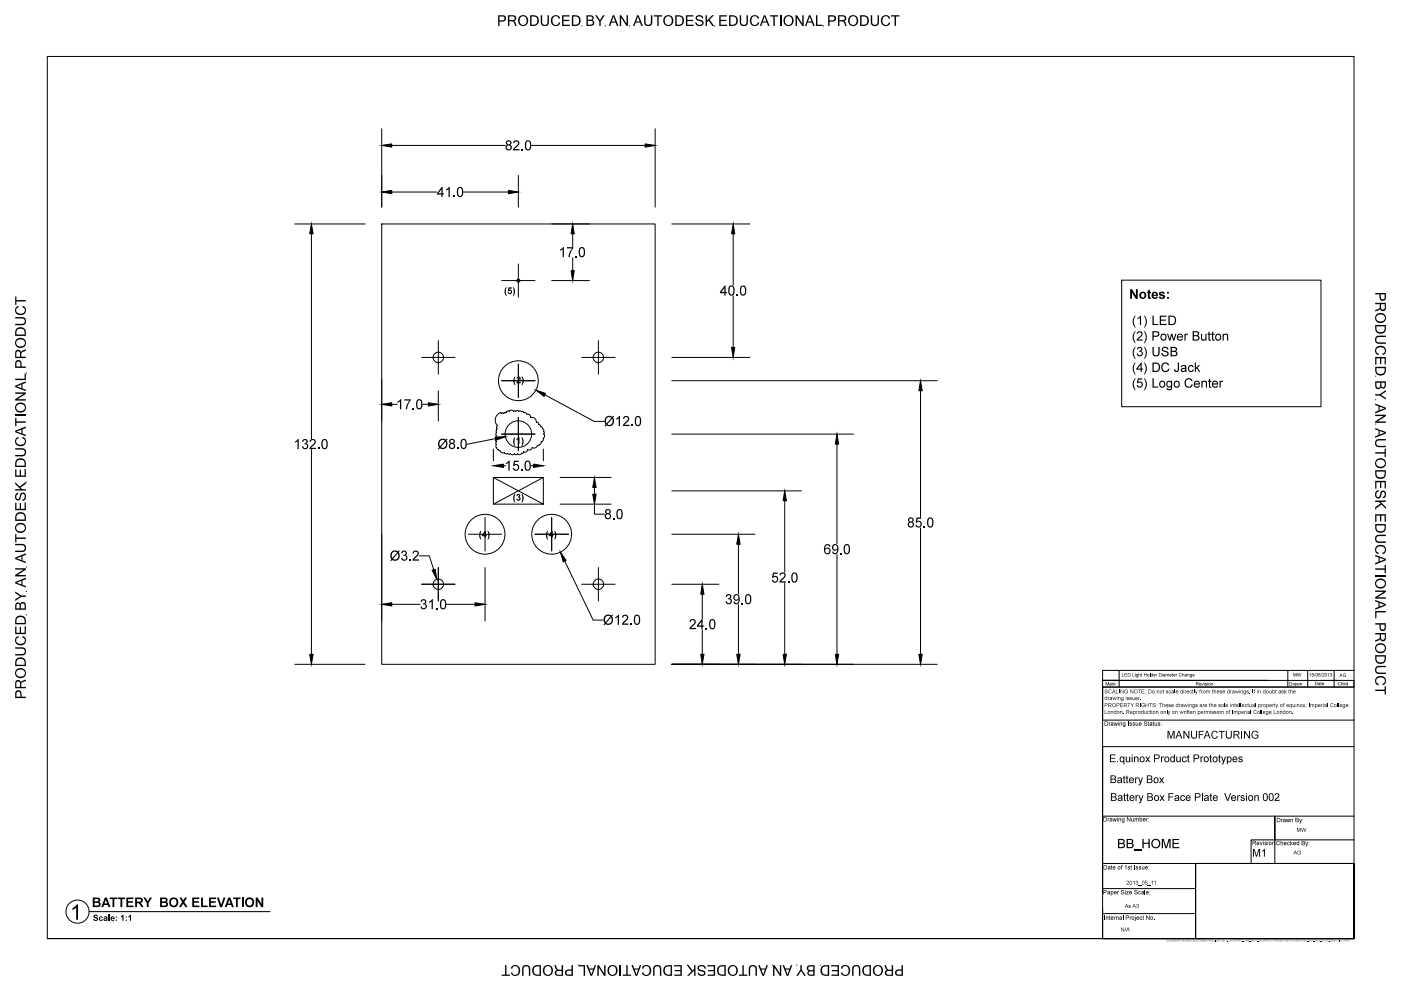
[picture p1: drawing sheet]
<svg xmlns="http://www.w3.org/2000/svg" width="420mm" height="297mm" viewBox="0 0 420 297" stroke-linecap="round" stroke-linejoin="round" font-family="sans-serif">
<g fill="none" stroke="#000" stroke-width=".3">
<path d="M14.2 16.9h391.9v264.4h-391.9zM114.5 38.6v23.5M196.5 38.6v23.5M117.5 43.6h34M117.5 57.6h13.4M139 57.6h13.4M155.5 52.6v9.5M159.4 43.6h34.1M88.4 67.1h21.1M93.4 70.1v61.4M114.5 67.1h82v132h-82zM155.5 79.1v10"/>
<path d="M165.4 67.1h11.3M171.8 70.1v3.9M171.8 77.2v3.9M201.5 67.1h23.4M219.9 70.1v15.4M150.5 84.1h10M165.4 84.1h11.3M219.9 88.7v15.4M336.4 84h59.8v37.9h-59.8zM114.5 113.7v12.5M126.5 107.1h9.9M131.5 102.1v10"/>
<path d="M131.5 117.1v9.1M150.5 114.1h10M155.5 109.1v10M163.4 118.3l14.8 8h3M174.5 107.1h10M179.5 102.1v10M201.5 107.1h23.4M201.5 114.1h79.6M276.1 117.1v37.9M93.4 134.7v61.4M117.5 121.2h1.6M126.8 121.2h1.6"/>
<path d="M148 134.6v3.5M148.6 131.5l-8.5 1.7M148.9 130.6l-.2 .4 .2 .3M148.9 131.3l-.3 .7 .3 .5-.2 1.4 .3 .3M148.9 129.7l-.2 .5 .2 .4M149 134.3l.1 .3 .3 .1M149.1 128.1l-.3 .8 .1 .8M149.1 127.6v.5M149.4 134.8l.5 .2a.82 .82 0 0 0 1.3 .6M150.2 123.8v-.1a2.29 2.29 0 0 0-1.1 3.8M150.3 123.9h.6M150.5 130.1h10"/>
<path d="M151 139.6h.6M151.2 135.6l.4 .4 .6-.1M151.9 123.5l-.9 .4M152.3 135.9l1.2 .4 .7-.2M154.6 123.3h-.6a.83 .83 0 0 0-1.3 0l-.5-.1-.3 .3M154.7 123.3l.3-.2 .5 .2M155.2 136.1l-.4 .2-.5-.2M155.5 125.1v10M155.6 123.3h1.2l.3 .4M157 135.5l-.7 .6a.8 .8 0 0 1-1.1 0M157.1 123.7h.5l.3 .4M157.9 124.1h.4a.93 .93 0 0 1 .8 1"/>
<path d="M159.2 125.1a1.31 1.31 0 0 1 1.6 1.4M159.3 139.6h.7M159.6 134.2l-.1 .3a.89 .89 0 0 1-1.3 .3v.3a.85 .85 0 0 1-1.2 .4M160.9 126.5l.5 .3 .1 .4 .5 .2 .1 .4M161.9 133.2l-.3 .3h-.4l-.6 .7h-1M162.2 127.9l.4 .1 .1 .5M162.3 132.5v.4l-.4 .3M162.7 128.5l.4 .3-.1 .6M162.9 131.4l-.1 .8-.5 .2M162.9 134.6v3.5M163.1 129.4l.1 .9a.8 .8 0 0 1-.3 1.1M201.5 130.1h54.5"/>
<path d="M251 133.1v29.9M145.5 155.1v10M148 143.1v8h14.9v-8h-14.9l14.9 8M162.9 143.1l-14.9 8M165.4 155.1v10M168 143.1h15.3M168 151.1h15.3M178.3 151.1v3h3M178.3 146.1v2M201.5 147.1h38.8M235.3 150.1v21.4M276.1 158.2v37.9"/>
<path d="M114.5 160.1v26M125.7 166.6h3l1.4 4.1M126.5 175.1h9.9M131.5 170.1v10M140.5 160.1h10M145.5 170.1v16M160.5 160.1h10M169.4 168.2l8.5 17.7h3M174.5 175.1h10M179.5 170.1v10M201.5 160.1h24.9M201.5 175.1h14.1"/>
<path d="M210.6 178.1v7.4M221.5 163.1v14.9M235.3 174.7v21.4M251 166.2v29.9M88.4 199.1h21.1M117.5 181.1h8.5M133.9 181.1h8.6M201.5 199.1h79.6M210.6 188.8v7.3M221.5 181.2v14.9M330.7 203.9h75.4v2h-75.4zM330.7 205.9v9.9h75.4"/>
<path d="M335.6 200.9v3M372.4 219.1v2.3M386.2 200.9v5M392.2 200.9v5M396.1 203.9h6M400.1 200.9v5M406.1 205.9h-75.4v75.4h75.4M406.1 200.9h-75.4v3h49.5h-49.5h4.9v2M360.6 237.7v2.4M406.1 223.8h-75.4v20.8h75.4M330.7 244.6v22.8M330.7 258.8h27.9"/>
<path d="M358.6 258.8h47.5v22.5h-47.5zM382.3 251.7h-7.1v7.1M406.1 258.8v22.5h-47.5v-22.5h47.5v22.5M406.1 251.7h-23.8v-7.1v14.2M26.7 273.2h54.3M330.7 272.4v8.9h29.7h-29.7M330.7 273.8h27.9M330.7 266.3h27.9M14.2 281.3h391.9"/>
<circle cx="155.5" cy="84.1" r=".47"/>
<circle cx="131.5" cy="107.1" r="1.57"/>
<circle cx="155.5" cy="114.1" r="6"/>
<circle cx="179.5" cy="107.1" r="1.57"/>
<circle cx="155.5" cy="130.1" r="4"/>
<circle cx="131.5" cy="175.1" r="1.57"/>
<circle cx="145.5" cy="160.1" r="6"/>
<circle cx="165.4" cy="160.1" r="6"/>
<circle cx="179.5" cy="175.1" r="1.57"/>
<circle cx="23.2" cy="273.2" r="3.5"/>
</g>
<g fill="#000" stroke="#000" stroke-width=".3">
<path d="M114.5 43.6l3-.5v1zM114.5 57.6l3-.5v1zM152.4 57.1l3.1 .5-3.1 .5zM193.5 43.1l3 .5-3 .5zM93.4 67.1l.5 3h-1zM171.8 67.1l.4 3h-1zM219.9 67.1l.5 3h-1zM171.2 81.1h1l-.4 3zM160.7 117l2.9 .9-.4 .9zM219.4 104.1h1l-.5 3zM276.1 114.1l.5 3h-1zM114.5 121.2l3-.5v1z"/>
<path d="M128.4 120.7l3.1 .5-3.1 .5zM148.5 131l3.1-.1-2.9 1.1zM148 139.6l3-.5v1zM160 139.1l2.9 .5-2.9 .5zM251 130.1l.5 3h-1zM178.3 143.1l.5 3h-1zM177.8 148.1h1l-.5 3zM235.3 147.1l.5 3h-1zM129.6 170.9l.9-.3 .5 3zM168.1 165.5l1.7 2.5-.9 .4zM210.6 175.1l.5 3h-1zM221.5 160.1l.5 3h-1.1z"/>
<path d="M92.9 196.1h1l-.5 3zM114.5 181.1l3-.4v.9zM142.5 180.7l3 .4-3 .5zM210.1 196.1h1l-.5 3zM220.9 196.1h1.1l-.5 3zM234.8 196.1h1l-.5 3zM250.5 196.1h1l-.5 3zM275.6 196.1h1l-.5 3z"/>
</g>
<g fill="#000">
<path d="M162.2 4.6h.4v1.8a.83 .83 0 0 0 .8 1 .83 .83 0 0 0 .8-1v-1.8h.4v1.8a1.23 1.23 0 0 1-1.2 1.4 1.23 1.23 0 0 1-1.2-1.4zM165.6 5a1.38 1.38 0 0 1 2.4 .6h-.5a.98 .98 0 0 0-1.2-.7 .98 .98 0 0 0-.6 1.3 .98 .98 0 0 0 .6 1.2 .98 .98 0 0 0 1.2-.7h.5a1.49 1.49 0 0 1-2.1 .9 1.49 1.49 0 0 1-.6-2.1zM168.6 4.6h2.2v.3h-1.8v1h1.7v.4h-1.7v1.1h1.9v.4h-2.3zM178.5 4.6h.5l.9 1.4 .9-1.4h.5l-1.2 1.8v1.4h-.4v-1.4zM185.9 4.6h.4l1.6 2.5v-2.5h.4v3.2h-.4l-1.6-2.5v2.5h-.4zM193.2 4.6h.4v1.8a.83 .83 0 0 0 .8 1 .83 .83 0 0 0 .8-1v-1.8h.4v1.8a1.23 1.23 0 0 1-1.2 1.4 1.23 1.23 0 0 1-1.2-1.4zM196.1 4.6h2.5v.3h-1.1v2.9h-.4v-2.9h-1zM205.7 4.6h2.3v.3h-1.9v1h1.7v.4h-1.7v1.1h1.9v.4h-2.3zM208.9 4.8a1.27 1.27 0 0 1 2 .7h-.4a.73 .73 0 0 0-.7-.6 .73 .73 0 0 0-.7 .7l.7 .3a1.03 1.03 0 0 1 1.2 1.1 1.03 1.03 0 0 1-1.5 .8l-.8-.5-.2-.6h.4a.8 .8 0 0 0 .9 .8 .8 .8 0 0 0 .7-.9l-.3-.2a1.31 1.31 0 0 1-1.6-1.2zM211.6 4.6h.4v1.6l1.6-1.6h.5l-1.3 1.3 1.4 1.9h-.6l-1.1-1.6-.5 .5v1.1h-.4zM215.7 4.6h2.3v.3h-1.9v1h1.7v.4h-1.7v1.1h1.9v.4h-2.3zM221.8 4.6h.5v1.8a.83 .83 0 0 0 .8 1 .83 .83 0 0 0 .8-1v-1.8h.4v1.8a1.23 1.23 0 0 1-1.2 1.4 1.23 1.23 0 0 1-1.3-1.4z"/>
<path d="M225.3 5a1.38 1.38 0 0 1 2.4 .6h-.5a.98 .98 0 0 0-1.2-.7 .98 .98 0 0 0-.7 1.3 .98 .98 0 0 0 .7 1.2 .98 .98 0 0 0 1.2-.7h.5a1.49 1.49 0 0 1-2.1 .9 1.49 1.49 0 0 1-.6-2.1zM230.9 4.6h2.5v.3h-1.1v2.9h-.4v-2.9h-1zM238.6 4.6h.4l1.6 2.5v-2.5h.4v3.2h-.4l-1.6-2.5v2.5h-.4zM244.7 4.6h.4v2.8h1.6v.4h-2zM261.1 4.6h.5v1.8a.83 .83 0 0 0 .8 1 .83 .83 0 0 0 .8-1v-1.8h.4v1.8a1.23 1.23 0 0 1-1.2 1.4 1.23 1.23 0 0 1-1.3-1.4zM264.6 5a1.38 1.38 0 0 1 2.4 .6h-.5a.98 .98 0 0 0-1.2-.7 .98 .98 0 0 0-.7 1.3 .98 .98 0 0 0 .7 1.2 .98 .98 0 0 0 1.2-.7h.5a1.49 1.49 0 0 1-2.1 .9 1.49 1.49 0 0 1-.6-2.1zM267.2 4.6h2.5v.3h-1v2.9h-.4v-2.9h-1.1zM133.8 56.8l1.1-.8v3h-.4v-2.3l-.7 .4zM136 58.7h.4v.3h-.4zM154.2 42.3a.98 .98 0 0 1 1.5 .2 .98 .98 0 0 1-.5 1.4l-.9 .8h1.5v.4h-2l.6-1a1.26 1.26 0 0 0 .8-1.6 .57 .57 0 0 0-.6-.1 .57 .57 0 0 0-.3 .5h-.4zM156.4 44.7h.4v.4h-.4zM168 74.8l1.1-.8v3.1h-.4v-2.4l-.7 .5z"/>
<path d="M170 74.1h2l-.9 1.9-.3 1.1h-.3l.1-.9 1-1.7h-1.6zM172.5 76.7h.4v.4h-.4zM4.6 88.9h.3v1h2.9v.5h-2.9v1h-.3zM4.6 95h1.8a1.23 1.23 0 0 1 1.4 1.3 1.23 1.23 0 0 1-1.4 1.2h-1.8v-.4h1.8a.83 .83 0 0 0 1-.8 .83 .83 0 0 0-1-.8h-1.8zM4.8 92.1l.8-.4v.4a.98 .98 0 0 0-.7 1.3 .98 .98 0 0 0 1.3 .6 .98 .98 0 0 0 1.2-.6 .98 .98 0 0 0-.7-1.3v-.4a1.49 1.49 0 0 1 .9 2 1.49 1.49 0 0 1-2.1 .7 1.45 1.45 0 0 1-.7-2.3zM151.7 86.1h.3l-.3 1.3 .3 1.3a1.5 1.5 0 0 1-.6-1.8zM152.5 86.1h1v.4h-.7l-.1 .4a.66 .66 0 0 1 .8 .5 .66 .66 0 0 1-.5 .8 .66 .66 0 0 1-.8-.6l.4-.1a.34 .34 0 0 0 .5 .2 .34 .34 0 0 0 0-.5 .34 .34 0 0 0-.5 .1l-.3-.1zM153.8 86.1a1.41 1.41 0 0 1 .6 1.7l-.4 .9h-.2l.3-1.3zM220.9 88.2h.4v.4h-.4zM338.9 86.7h.6l1.2 1.9v-1.9h.5v2.9h-.6l-1.1-1.9v1.9h-.6zM340.4 94.6h.2l-.4 .9a3 3 0 0 0 .4 2.7 2.06 2.06 0 0 1-.9-2.1zM341.2 95.3l1-.7v2.8h-.3v-2.2l-.7 .5z"/>
<path d="M343 94.6a2.14 2.14 0 0 1 .8 2.5l-.5 1.1h-.3a3 3 0 0 0 0-3.6zM344.3 87.1l.5-.4v.8h.4v.4h-.4v1.2h.4v.4l-.3 .1a.58 .58 0 0 1-.6-.2 .58 .58 0 0 1 0-.6v-.9h-.3zM345.6 94.6h.4v2.5h1.4v.3h-1.8zM347.8 87.6a1.03 1.03 0 0 1 1.5 .4l-.5 .1-.5-.2-.2 .1 .1 .1a.84 .84 0 0 1 .9 .3 .84 .84 0 0 1 .2 .9 1.1 1.1 0 0 1-1.8-.4l.5-.1a.4 .4 0 0 0 .4 .4 .4 .4 0 0 0 .4-.3 .93 .93 0 0 1-1.2-1.2zM347.8 94.6h2v.4h-1.6v.8h1.5v.3h-1.5v1h1.7v.3h-2.1zM4.6 117.6h3.2v.5l-2.5 1.6h2.5v.4h-3.2v-.5l2.5-1.6h-2.5zM4.6 113.5h2.8v-1.5h.4v1.9h-3.2zM154.4 112.9h.2l-.3 1.2 .3 1.3a1.5 1.5 0 0 1-.6-1.8zM155.1 113a.68 .68 0 0 1 1 .2 .68 .68 0 0 1-.4 1l-.3 .3h.8v.4h-1.3l.5-.9a.38 .38 0 0 0 .4-.4 .38 .38 0 0 0-.4-.3l-.1 .2h-.4zM156.4 112.9a1.41 1.41 0 0 1 .6 1.6l-.3 .9h-.3l.3-1.3zM340.4 99.3h.2l-.4 .9a3 3 0 0 0 .4 2.7 2.06 2.06 0 0 1-.9-2.1zM340.4 108.7h.2l-.4 .9a3 3 0 0 0 .4 2.6 2.06 2.06 0 0 1-.9-2z"/>
<path d="M340.4 113.4h.2l-.4 .9a3 3 0 0 0 .4 2.6 2.06 2.06 0 0 1-.9-2zM340.4 104h.2l-.4 .9a3 3 0 0 0 .4 2.7 2.06 2.06 0 0 1-.9-2.1zM341.2 113.4h1.4v.3h-1.1l-.1 .8a.92 .92 0 0 1 1.3 .5 .92 .92 0 0 1-.7 1.2 .92 .92 0 0 1-1.1-.8h.3a.61 .61 0 0 0 .9 .3 .61 .61 0 0 0 .1-1 .61 .61 0 0 0-.9 .2l-.4-.1zM341.2 104.2a.73 .73 0 0 1 1.1-.1 .73 .73 0 0 1-.1 1.1 .89 .89 0 0 1 .1 1.6 .89 .89 0 0 1-1.4-.8h.3a.58 .58 0 0 0 .7 .5 .58 .58 0 0 0 .5-.7 .58 .58 0 0 0-.8-.4v-.3a.48 .48 0 0 0 .6-.4 .48 .48 0 0 0-.5-.5 .48 .48 0 0 0-.4 .5h-.4zM341.2 99.5a.92 .92 0 0 1 1.4 .2 .92 .92 0 0 1-.5 1.3l-.8 .8h1.4v.3h-1.8l.5-.9a1.17 1.17 0 0 0 .8-1.5l-.6-.1-.4 .5h-.3zM343 99.3a2.14 2.14 0 0 1 .8 2.5l-.5 1.1h-.3a3 3 0 0 0 0-3.6zM343 108.7a2.14 2.14 0 0 1 .8 2.5l-.5 1h-.3a3 3 0 0 0 0-3.5zM343 113.4a2.14 2.14 0 0 1 .8 2.5l-.5 1h-.3a3 3 0 0 0 0-3.5zM343 104a2.14 2.14 0 0 1 .8 2.5l-.5 1.1h-.3a3 3 0 0 0 0-3.6zM345.6 113.4h.4v2.5h1.3v.3h-1.7zM345.6 104h.4v1.6a.72 .72 0 0 0 .7 .9 .72 .72 0 0 0 .7-.9v-1.6h.4v1.6a1.08 1.08 0 0 1-1.1 1.2 1.08 1.08 0 0 1-1.1-1.2zM348.6 104.2l.8-.3a.91 .91 0 0 1 1 .9h-.4a.58 .58 0 0 0-.6-.6 .58 .58 0 0 0-.5 .7l.5 .2a.92 .92 0 0 1 1.1 1.2 .92 .92 0 0 1-1.5 .5l-.7-.6v-.4h.4a.7 .7 0 0 0 .7 .7 .7 .7 0 0 0 .6-.7l-.5-.3a.89 .89 0 0 1-.9-.3 .89 .89 0 0 1 0-1z"/>
<path d="M348.7 108.9a1.18 1.18 0 0 1 1.9 .6h-.3a.89 .89 0 0 0-1.2-.4 .89 .89 0 0 0-.5 1.2 .86 .86 0 0 0 .8 .9 .86 .86 0 0 0 .9-.7l.4 .1a1.32 1.32 0 0 1-1.8 .8 1.32 1.32 0 0 1-.6-1.9zM350 100h.3l.5 1.7 .4-1.7h.4l.4 1.6 .5-1.6h.3l-.6 2.1h-.4l-.4-1.6-.4 1.6h-.4zM353.2 108.7h.4v1.9a.76 .76 0 0 1-.7 .9 .76 .76 0 0 1-.8-.8l.4-.1a.41 .41 0 0 0 .4 .6 .41 .41 0 0 0 .3-.6zM355.2 100h.3v.3l.6-.3 .2 .1-.1 .3a.45 .45 0 0 0-.6 .1 .45 .45 0 0 0-.1 .5v1.1h-.3zM355.7 113.6a1.18 1.18 0 0 1 1.9 .6h-.3a.89 .89 0 0 0-1.2-.4 .89 .89 0 0 0-.5 1.2 .86 .86 0 0 0 .8 .9 .86 .86 0 0 0 .9-.7l.4 .1a1.32 1.32 0 0 1-1.8 .8 1.32 1.32 0 0 1-.6-1.9zM356.6 109.6a.84 .84 0 0 1 1.4 .5h-.4a.63 .63 0 0 0-.9-.2 .63 .63 0 0 0 0 1 .53 .53 0 0 0 .5 .3 .53 .53 0 0 0 .5-.5l.3 .1a.94 .94 0 0 1-1.3 .6 .94 .94 0 0 1-.4-1.3zM358.3 108.7h.3v1.5l.9-.8h.4l-.8 .8 .9 1.3h-.4l-.7-1.1-.3 .3v.8h-.3zM360.3 114.1h.3v.3a.73 .73 0 0 1 .9-.3 .73 .73 0 0 1 .5 .8v1.3h-.4v-1.2a.52 .52 0 0 0-.5-.6 .52 .52 0 0 0-.5 .7v1.1h-.3zM360.2 100h.3v1.1a.52 .52 0 0 0 .5 .7 .52 .52 0 0 0 .5-.7v-1.1h.3v2.1h-.3v-.3a.71 .71 0 0 1-.9 .3 .71 .71 0 0 1-.4-.8zM362.4 99.5l.4-.2v.7h.3v.4h-.3v1.1l.4 .6a.51 .51 0 0 1-.6 0 .51 .51 0 0 1-.2-.6v-1.1h-.2zM362.6 113.6l.3-.2v.7h.4v.4h-.4v1.1l.4 .6a.51 .51 0 0 1-.6 0 .51 .51 0 0 1-.1-.6v-1.1h-.3zM363.5 99.5l.3-.2v.7h.4v.4h-.4v1.1l.5 .6a.51 .51 0 0 1-.6 0 .51 .51 0 0 1-.2-.6v-1.1h-.2z"/>
<path d="M365.7 114.1h.3v.3l.7-.3 .1 .1-.1 .3a.45 .45 0 0 0-.5 .1 .45 .45 0 0 0-.1 .5v1.1h-.4zM366.7 100h.3v.3a.72 .72 0 0 1 .9-.3 .72 .72 0 0 1 .4 .8v1.3h-.3v-1.2a.52 .52 0 0 0-.6-.6 .52 .52 0 0 0-.4 .7v1.1h-.3zM412.7 100.9l.8-.3h2.1v.4h-1.8a.83 .83 0 0 0-1 .8 .83 .83 0 0 0 1 .8h1.8v.4h-1.8a1.26 1.26 0 0 1-1.4-.7 1.26 1.26 0 0 1 .3-1.4zM412.8 104a1.6 1.6 0 0 1 2.3-.1 1.6 1.6 0 0 1 .1 2.3l-.6 .2v-.4a.98 .98 0 0 0 .7-1.3 .98 .98 0 0 0-1.3-.6 .98 .98 0 0 0-1.2 .6 .98 .98 0 0 0 .7 1.3v.4a1.37 1.37 0 0 1-1.1-1 1.37 1.37 0 0 1 .4-1.4zM412.4 107h3.2v2.2h-.4v-1.8h-1v1.7h-.3v-1.7h-1.1v1.9h-.4zM412.4 118.2h1.4l1.8-1.3v.5l-1.4 1 1.4 .9v.5l-1.8-1.2h-1.4zM4.6 125.3h.3v1h2.9v.4h-2.9v1h-.3zM4.8 131.4l.8-.4v.4a.98 .98 0 0 0-.7 1.3 .98 .98 0 0 0 1.3 .6 .98 .98 0 0 0 1.2-.6 .98 .98 0 0 0-.7-1.3v-.4a1.49 1.49 0 0 1 .9 2 1.49 1.49 0 0 1-2.1 .7 1.45 1.45 0 0 1-.7-2.3zM4.6 134.3h1.8a1.23 1.23 0 0 1 1.4 1.3 1.23 1.23 0 0 1-1.4 1.2h-1.8v-.4h1.8a.83 .83 0 0 0 1-.8 .83 .83 0 0 0-1-.8h-1.8zM88.5 132.3l1.1-.7v3h-.4v-2.4l-.7 .5zM90.9 131.8a.78 .78 0 0 1 1.2 0 .78 .78 0 0 1-.2 1.2 .92 .92 0 0 1 .1 1.6 .92 .92 0 0 1-1.4-.8h.3a.59 .59 0 0 0 .7 .5 .59 .59 0 0 0 .5-.8 .59 .59 0 0 0-.8-.3v-.4a.48 .48 0 0 0 .6-.3 .48 .48 0 0 0-.4-.6 .48 .48 0 0 0-.5 .5h-.4zM93.1 131.8a.98 .98 0 0 1 1.5 .2 .98 .98 0 0 1-.5 1.5l-.8 .7h1.5v.4h-2l.5-1a1.26 1.26 0 0 0 .9-1.5 .57 .57 0 0 0-.6-.2 .57 .57 0 0 0-.4 .6l-.4-.1z"/>
<path d="M95.4 134.2h.4v.4h-.4zM119.2 120.4l1.1-.8v3.1h-.3v-2.4l-.8 .5zM121.2 119.7h2l-.9 1.9-.2 1.1h-.4l.2-.9 .9-1.7h-1.6zM123.8 122.3h.4v.4h-.4zM137.1 134.2h.4v.4h-.4zM154.3 131.1h.3l-.3 1.3 .3 1.2a1.5 1.5 0 0 1-.7-1.8zM154.9 131.6l.6-.5h.3v2h-.4v-1.5l-.5 .3zM156.4 131.1a1.41 1.41 0 0 1 .6 1.6l-.4 .9h-.2l.3-1.2zM184.8 125.4l1.1-.7v3h-.3v-2.4l-.8 .5zM187.1 124.9a.98 .98 0 0 1 1.5 .2 .98 .98 0 0 1-.5 1.5l-.8 .7h1.5v.4h-2l.5-1a1.26 1.26 0 0 0 .9-1.5 .57 .57 0 0 0-.6-.2 .57 .57 0 0 0-.4 .6l-.4-.1zM189.4 127.3h.3v.4h-.3zM412.7 131.9l.8-.3h2.1v.4h-1.8a.83 .83 0 0 0-1 .8 .83 .83 0 0 0 1 .8h1.8v.4h-1.8a1.26 1.26 0 0 1-1.4-.7 1.26 1.26 0 0 1 .3-1.4z"/>
<path d="M412.4 124.3h3.2v.4l-2.5 1.6h2.5v.4h-3.2v-.4l2.5-1.6h-2.5zM412.4 135.5h2.8v-1h.4v2.5h-.4v-1h-2.8zM4.6 150.7h.3v1.8h1v-1.7h.4v1.7h1.1v-1.9h.4v2.3h-3.2zM4.6 144.5l1.3 1.3 1.9-1.3v.5l-1.6 1.1 .4 .5h1.2v.4h-3.2v-.4h1.5l-1.5-1.5zM4.6 140.7h.3v1.8h1v-1.7h.4v1.7h1.1v-1.9h.4v2.3h-3.2zM4.8 148.1l.7-.4v.4a.73 .73 0 0 0-.6 .8 .73 .73 0 0 0 .6 .7l.4-.7a1.03 1.03 0 0 1 1.1-1.3 1.03 1.03 0 0 1 .8 1.5l-.5 .9-.6 .2v-.5a.8 .8 0 0 0 .8-.8 .8 .8 0 0 0-.9-.8l-.2 .3a1.31 1.31 0 0 1-1.3 1.6 1.31 1.31 0 0 1-.3-1.9zM151.7 138.8l1.1-.7v3h-.3v-2.4l-.8 .5zM154.1 138.1h1.4v.4h-1.1l-.1 .8a.96 .96 0 0 1 1.3 .4 .96 .96 0 0 1-.6 1.3 .96 .96 0 0 1-1.2-.7l.4-.1a.65 .65 0 0 0 .9 .4 .65 .65 0 0 0 .2-.9 .65 .65 0 0 0-.9-.2l-.6 .2zM154.3 148h.3l-.3 1.3 .3 1.3a1.5 1.5 0 0 1-.7-1.8zM155.1 148.2a.54 .54 0 0 1 .8 0 .54 .54 0 0 1-.1 .8 .62 .62 0 0 1-.1 1.1 .62 .62 0 0 1-.9-.6h.4a.29 .29 0 0 0 .4 .2 .29 .29 0 0 0 .1-.4 .29 .29 0 0 0-.4-.1l.1-.4a.24 .24 0 0 0 .3-.1 .24 .24 0 0 0-.2-.3 .24 .24 0 0 0-.3 .2h-.3zM156.3 140.7h.4v.4h-.4zM156.4 148a1.41 1.41 0 0 1 .6 1.7l-.4 .9h-.2l.3-1.3z"/>
<path d="M183.9 155.2h.3v.4h-.3zM274.9 155.1h1.4v.4h-1.1l-.2 .8a.96 .96 0 0 1 1.4 .5 .96 .96 0 0 1-.7 1.2 .96 .96 0 0 1-1.2-.7h.4a.65 .65 0 0 0 .9 .3 .65 .65 0 0 0 .3-.9 .65 .65 0 0 0-.9-.2l-.6 .2zM277 157.7h.4v.4h-.4zM412.7 147.3l.8-.4v.4a.8 .8 0 0 0-.8 .9 .8 .8 0 0 0 .9 .7l.2-.3a1.31 1.31 0 0 1 1.2-1.5 1.24 1.24 0 0 1 .6 1.2 1.24 1.24 0 0 1-.9 1.1v-.5a.73 .73 0 0 0 .6-.7 .73 .73 0 0 0-.7-.7l-.3 .7a1.03 1.03 0 0 1-1.1 1.2 1.03 1.03 0 0 1-.8-1.4zM412.4 144.1h3.2v2.3h-.4v-1.9h-1v1.8h-.3v-1.8h-1.1v2h-.4zM412.4 150h3.2v.4h-1.6l1.6 1.6v.6l-1.3-1.4-1.9 1.4v-.6l1.6-1.1-.5-.5h-1.1zM412.4 154.1h3.2v2.3h-.4v-1.9h-1v1.8h-.3v-1.8h-1.1v2h-.4zM4.6 177.3l1.8 1.2h1.4v.4h-1.4l-1.8 1.3v-.6l1.4-.9-1.4-.9zM4.6 160.1h.3v1h2.9v.4h-2.9v1.1h-.3zM4.6 170.3h3.2v.5l-2.5 1.6h2.5v.4h-3.2v-.5l2.5-1.6h-2.5zM4.6 163h1.8a1.23 1.23 0 0 1 1.4 1.2 1.23 1.23 0 0 1-1.4 1.3h-1.8v-.4h1.8a.83 .83 0 0 0 1-.9 .83 .83 0 0 0-1-.8h-1.8zM120.6 165.2a.78 .78 0 0 1 1.2 0 .78 .78 0 0 1-.2 1.2 .92 .92 0 0 1 .1 1.6 .92 .92 0 0 1-1.4-.8h.4a.59 .59 0 0 0 .7 .5 .59 .59 0 0 0 .4-.7 .59 .59 0 0 0-.8-.4v-.3a.48 .48 0 0 0 .7-.4 .48 .48 0 0 0-.5-.6 .48 .48 0 0 0-.5 .6l-.4-.1z"/>
<path d="M122.8 167.7h.4v.3h-.4zM124 165.2a.98 .98 0 0 1 1.5 .3 .98 .98 0 0 1-.5 1.4l-.8 .8h1.4v.3h-1.9l.5-.9a1.26 1.26 0 0 0 .9-1.6 .57 .57 0 0 0-.6-.1 .57 .57 0 0 0-.4 .5h-.4zM144.1 159.1h.3l-.3 1.3 .3 1.3a1.5 1.5 0 0 1-.7-1.8zM146.2 159.1a1.41 1.41 0 0 1 .6 1.7l-.4 .9h-.2l.3-1.3zM164.1 159.1h.3l-.3 1.3 .3 1.3a1.5 1.5 0 0 1-.6-1.8zM166.2 159.1a1.41 1.41 0 0 1 .6 1.7l-.4 .9h-.2l.3-1.3zM231.8 171.6h1.4v.4h-1.1l-.1 .8a.96 .96 0 0 1 1.3 .5 .96 .96 0 0 1-.6 1.3 .96 .96 0 0 1-1.2-.8h.4a.65 .65 0 0 0 .8 .3 .65 .65 0 0 0 .3-.9 .65 .65 0 0 0-.9-.2l-.6 .2zM234.1 171.8a.98 .98 0 0 1 1.5 .2 .98 .98 0 0 1-.6 1.5l-.8 .7h1.5v.4h-2l.6-.9a1.26 1.26 0 0 0 .8-1.6 .57 .57 0 0 0-.6-.2 .57 .57 0 0 0-.4 .6l-.3-.1zM236.3 174.2h.4v.4h-.4zM252 165.7h.4v.4h-.4zM412.7 160.5l.8-.2h2.1v.4h-1.8a.83 .83 0 0 0-1 .8 .83 .83 0 0 0 1 .8h1.8v.4h-1.8a1.26 1.26 0 0 1-1.4-.7 1.26 1.26 0 0 1 .3-1.5zM412.8 163.7a1.6 1.6 0 0 1 2.3-.1 1.6 1.6 0 0 1 .1 2.3l-.6 .2v-.5a.98 .98 0 0 0 .7-1.2 .98 .98 0 0 0-1.3-.6 .98 .98 0 0 0-1.2 .6 .98 .98 0 0 0 .7 1.2v.5a1.37 1.37 0 0 1-1.1-1 1.37 1.37 0 0 1 .4-1.4z"/>
<path d="M412.4 177h3.2v.4l-2.5 1.6h2.5v.4h-3.2v-.4l2.5-1.6h-2.5zM412.4 170.4h2.8v-1.1h.4v2.5h-.4v-1h-2.8zM4.6 187.8h.3v1.9h1v-1.8h.4v1.8h1.1v-2h.4v2.4h-3.2zM4.6 194h1.8a1.23 1.23 0 0 1 1.4 1.2 1.23 1.23 0 0 1-1.4 1.3h-1.8v-.4h1.8a.83 .83 0 0 0 1-.9 .83 .83 0 0 0-1-.8h-1.8zM4.8 191.1l.8-.4v.4a.98 .98 0 0 0-.7 1.3 .98 .98 0 0 0 1.3 .6 .98 .98 0 0 0 1.2-.7 .98 .98 0 0 0-.7-1.2v-.4a1.49 1.49 0 0 1 .9 2 1.49 1.49 0 0 1-2.1 .6 1.45 1.45 0 0 1-.7-2.2zM126.4 179.8a.78 .78 0 0 1 1.2 0 .78 .78 0 0 1-.2 1.2 .92 .92 0 0 1 .1 1.6 .92 .92 0 0 1-1.4-.8h.4a.59 .59 0 0 0 .7 .5 .59 .59 0 0 0 .4-.8 .59 .59 0 0 0-.8-.3l.1-.4a.48 .48 0 0 0 .6-.3 .48 .48 0 0 0-.5-.6 .48 .48 0 0 0-.5 .5h-.3zM128.7 180.3l1.1-.7v3h-.4v-2.4l-.7 .5zM130.9 182.2h.4v.4h-.4zM184.5 185l1.1-.8v3.1h-.3v-2.4l-.8 .5zM186.8 184.5a.98 .98 0 0 1 1.5 .2 .98 .98 0 0 1-.5 1.4l-.8 .8h1.5v.4h-2l.5-1a1.26 1.26 0 0 0 .9-1.6 .57 .57 0 0 0-.6-.1 .57 .57 0 0 0-.4 .5h-.4zM189.1 186.9h.4v.4h-.4zM207.1 185.8a.98 .98 0 0 1 1.5 .2 .98 .98 0 0 1-.5 1.4l-.9 .8h1.5v.4h-1.9l.5-1a1.26 1.26 0 0 0 .8-1.6 .57 .57 0 0 0-.6-.1 .57 .57 0 0 0-.3 .5h-.4z"/>
<path d="M211.7 188.2h.3v.4h-.3zM217.9 178.3a.78 .78 0 0 1 1.2 0 .78 .78 0 0 1-.2 1.1 .92 .92 0 0 1 .1 1.6 .92 .92 0 0 1-1.4-.7l.4-.1a.59 .59 0 0 0 .7 .6 .59 .59 0 0 0 .4-.8 .59 .59 0 0 0-.8-.3l.1-.4a.48 .48 0 0 0 .6-.4 .48 .48 0 0 0-.5-.5 .48 .48 0 0 0-.5 .5h-.4zM222.4 180.7h.4v.4h-.4zM412.4 183.1h3.2v.5h-2.8v1.5h-.4zM331.4 206.8l.4-.1 .3 .2-.5-.1v.3a.41 .41 0 0 1 .6 .2 .41 .41 0 0 1-.3 .5 .41 .41 0 0 1-.5-.4 .3 .3 0 0 0 .3 .4 .3 .3 0 0 0 .2-.4l-.5-.2zM331.3 212.8l.1 1.1 .7 .1h-.8zM331.6 204.5h.2l.3 .8 .3-.8h.2v1l-.1-.9-.3 .9-.5-.9-.1 .9zM332.3 208.9l.4 .1-.3 .2v.6zM332.6 216.6h.5l-.4 .2v.7h-.1zM333.2 213.1l.6 .1v.8l-.3-.8-.3 .8zM332.5 206.8a.37 .37 0 0 1 .4-.2 .37 .37 0 0 1 .3 .4 .4 .4 0 0 0-.6 0 .4 .4 0 0 0 .1 .6 .4 .4 0 0 0 .5-.2 .52 .52 0 0 1-.8 .3 .52 .52 0 0 1 .1-.9zM333.5 204.7h.4l-.2 .2-.1 .6z"/>
<path d="M333.6 208.9l.4 .7 .2-.7 .3 .7 .4-.7-.4 .9-.3-.6-.3 .6zM334 204.5l.1 .5 .5-.3-.3 .3 .3 .5-.4-.4-.2 .4zM334 216.6h.2l.2 .7 .1-.7h.2l.2 .7 .2-.7h.1l-.3 .9h-.1l-.2-.7-.1 .7h-.2zM334.7 206.7l.1 1 .6 .1h-.7zM335.3 208.9l.7 .1v.8l-.3-.7-.4 .7zM335.6 206.7l.2 1.1zM335.8 216.6h.6l.1 .9h-.2l-.1-.8-.3 .2v.6h-.1zM335.9 213.1l.6 .1 .1 .8-.3-.8-.4 .8zM335.9 210.8h.9l-.7 .1v.4h.6l-.6 .1v.4l.7 .1h-.9zM336.1 206.7l.8 1 .1-1v1.1l-.8-.9-.1 .9zM336.5 201.8l.1 .8 .5 .2h-.6zM336.8 213.9l.2 .1z"/>
<path d="M337.3 201.8h.7l-.6 .1v.3h.5l-.5 .1v.3l.6 .2h-.7zM337.4 206.8l.2-.1a.34 .34 0 0 1 .4 0 .34 .34 0 0 1 .2 .3 .44 .44 0 0 0-.7-.1 .44 .44 0 0 0 0 .7 .44 .44 0 0 0 .7-.2l-.4-.1h.5v.4a.63 .63 0 0 1-.9 0 .63 .63 0 0 1 0-.9zM338 209l.6 .1h-.5l.1 .2a.34 .34 0 0 1 .4 .2 .34 .34 0 0 1-.2 .4 .34 .34 0 0 1-.4-.2l.5-.1-.5-.2zM338.3 216.2h.2v1.3h-.2zM338.1 210.8h.9l-.4 .1v1l-.1-1zM338.8 216.6h.4l.2 .2h-.5a.4 .4 0 0 1 .4 .3 .4 .4 0 0 1-.1 .4l-.5-.1 .6-.2-.5-.3zM338.8 209l.6 .1h-.5l.1 .2a.34 .34 0 0 1 .4 .2 .34 .34 0 0 1-.2 .4 .34 .34 0 0 1-.4-.2l.5-.1-.5-.2zM339 206.7l.8 1 .1-1v1.1l-.8-.9-.1 .9zM339 210.8l.6 .5 .5-.5-.5 .6v.5zM339.8 216.6h.4l.1 .2h-.5a.4 .4 0 0 1 .4 .3 .4 .4 0 0 1-.1 .4l-.4-.1 .5-.2-.5-.3zM339.6 201.8l.2 .8 .5 .2h-.7zM339.6 208.9l.3 .8 .4-.8v.9l-.6-.1z"/>
<path d="M340.8 213.1h.4l-.3 .2v.7zM340.6 216.6h.1l.2 .8 .4-.8v.9l-.1-.2-.6 .1zM341.5 208.9l.4 .1-.3 .2v.6zM341.5 201.8l.1 .3h.5v.7l-.3-.7-.3 .7zM341.3 206.7h.9l-.4 .1v1l-.1-1zM341.9 210.8l.1 1.1zM341.9 209.7l.1 .1zM342.4 206.7h.8l-.7 .1v.4h.7l-.7 .1v.4l.7 .1h-.8zM342.3 201.8l.2 .2v.8l-.2-.1zM342.4 210.9l.3-.1a.34 .34 0 0 1 .4 0 .34 .34 0 0 1 .1 .3 .44 .44 0 0 0-.7-.1 .44 .44 0 0 0 0 .7 .44 .44 0 0 0 .7-.2l-.4-.1h.5v.4a.63 .63 0 0 1-.9 0 .63 .63 0 0 1 0-.9zM343.2 216.3l.5-.1 .3 .3-.6-.1-.2 .2 .2 .1a.49 .49 0 0 1 .6 .4 .49 .49 0 0 1-.4 .6 .49 .49 0 0 1-.6-.5l.2-.1a.31 .31 0 0 0 .3 .4 .31 .31 0 0 0 .2-.5l-.6-.3zM343.1 201.8l.1 .4h.5l.2-.4v1l-.2-.5h-.5l-.1 .5z"/>
<path d="M343.5 210.8l.2 .5h.6l.2-.5v1.1l-.2-.5h-.6l-.2 .5zM343.2 213.1l.3 .8 .3-.8v.9l-.6-.1zM344.3 216.3l.1-.1 .2 .4-.2 .7 .2 .2-.3-.1zM344.2 213.2a.26 .26 0 0 1 .3-.1 .26 .26 0 0 1 .1 .3 .3 .3 0 0 0-.4 .1 .3 .3 0 0 0 .2 .4 .3 .3 0 0 0 .4-.3 .41 .41 0 0 1-.7 .3 .41 .41 0 0 1 .1-.7zM344.8 201.8l.2 1zM344.6 210.8h.9l-.4 .1v1l-.1-1zM344.9 212.9l.3 .2-.1 .1 .1 .8-.2-.1zM345.8 210.9l.2-.1a.27 .27 0 0 1 .3 0 .27 .27 0 0 1 .1 .3l-.4-.2v.3a.41 .41 0 0 1 .6 .2 .41 .41 0 0 1-.3 .6 .41 .41 0 0 1-.5-.5 .3 .3 0 0 0 .3 .4 .3 .3 0 0 0 .2-.4l-.5-.2zM345.8 216.3l.1-.1 .2 .4-.2 .7 .2 .2-.3-.1zM346.6 202h.4l-.2 .2v.6zM346.7 213.1l.6 .1 .1 .8-.3-.8-.4 .8zM346.3 216.6h.1l.2 .8 .4-.8v.9l-.1-.2-.6 .1z"/>
<path d="M346.9 207l.7 .1v.7l-.3-.7-.4 .7zM347.4 216.6h.4l.1 .2h-.5a.4 .4 0 0 1 .5 .3 .4 .4 0 0 1-.2 .4l-.4-.1 .5-.2-.5-.3zM347.6 210.8h.9l-.4 .1v1l-.1-1zM348.6 210.8l.2 .4a.3 .3 0 0 1 .3-.1 .3 .3 0 0 1 .2 .3v.5l-.3-.7-.4 .7zM349 213.1l.6 .1 .1 .8-.3-.8-.4 .8zM348.8 206.7l.3 .3-.2 .1 .2 .7h-.3zM349.6 202l.9 .1 .1 .7-.3-.7-.1 .7-.3-.7-.3 .7zM349.7 207.1h.6h-.5l.1 .2a.34 .34 0 0 1 .4 .2 .34 .34 0 0 1-.2 .4 .34 .34 0 0 1-.4-.2l.5-.1-.5-.2zM349.9 212.8l.2 1.2zM350.2 213.1l.4 .7 .3-.7-.5 1.2zM350.5 211.2h.6h-.5l.1 .2a.34 .34 0 0 1 .4 .2 .34 .34 0 0 1-.2 .4 .34 .34 0 0 1-.4-.2l.5-.1-.5-.2zM350.6 207.1a.26 .26 0 0 1 .3-.2 .26 .26 0 0 1 .2 .4 .3 .3 0 0 0-.5 .1 .3 .3 0 0 0 .2 .4 .3 .3 0 0 0 .4-.3 .41 .41 0 0 1-.6 .3 .41 .41 0 0 1 0-.7z"/>
<path d="M351.5 201.8l.3 .2v.8l-.3-.1zM352.3 206.7l.1 1.1zM352.5 213.1l.6 .1 .1 .8-.4-.8-.3 .8zM352.6 202h.4l-.2 .2v.6zM353.6 211.1h.4l-.2 .2v.6zM353.7 213.1l.4 .7 .2-.7 .3 .7 .4-.7-.4 .9-.2-.7-.3 .7zM353.6 201.9a.3 .3 0 0 1 .4-.2 .3 .3 0 0 1 .2 .4 .32 .32 0 0 0-.5 0 .32 .32 0 0 0 .1 .4 .32 .32 0 0 0 .5-.1 .43 .43 0 0 1-.7 .3 .43 .43 0 0 1 0-.7zM354.6 201.8l.1 .3h.4l.1 .7-.3-.7-.3 .7zM355.1 213.1h.4l-.3 .2v.7zM355 211.1l.3 .7 .2-.7 .3 .6 .4-.6-.3 .8-.3-.6-.3 .6zM355.3 207h.5l-.3 .2v.6zM356.1 202l.5 .1 .1 .7-.3-.7-.3 .7z"/>
<path d="M356 212.9l.3 .2-.2 .1 .2 .8-.3-.1zM356.7 211.1l.6 .1 .1 .7-.3-.7-.4 .7zM356.5 212.9l.3 .2-.2 .1 .2 .8-.3-.1zM356.9 207.1a.26 .26 0 0 1 .3-.2 .26 .26 0 0 1 .2 .4 .3 .3 0 0 0-.5 .1 .3 .3 0 0 0 .2 .4 .3 .3 0 0 0 .4-.3 .41 .41 0 0 1-.6 .3 .41 .41 0 0 1 0-.7zM357.9 213.1l.6 .1v.8l-.3-.8-.3 .8zM357.7 206.7l.2 .3-.1 .1 .1 .7h-.2zM358.1 206.7l.1 1.1zM358.5 211.2h.6h-.4v.2a.34 .34 0 0 1 .5 .2 .34 .34 0 0 1-.3 .4 .34 .34 0 0 1-.4-.2l.6-.1-.6-.2zM358.4 207l.4 .6 .3-.6-.5 1.2zM357.2 219.1h.3v1.3a.62 .62 0 0 0 .6 .8 .62 .62 0 0 0 .6-.8v-1.3h.3v1.3a.9 .9 0 0 1-.9 1 .9 .9 0 0 1-.9-1zM359.8 206.7h.3l-.2 .1 .2 .3h-.2v.7l-.2-.7zM360.3 207h.4l-.3 .2v.6z"/>
<path d="M360.3 204.7l.3 .6 .4-.6-.3 .8zM360.8 211.1h.4l-.3 .2v.6zM361.1 213.1h.4l-.3 .2v.7zM361.4 204.8l.5 .1-.4 .1a.31 .31 0 0 1 .5 .1 .31 .31 0 0 1-.2 .5 .31 .31 0 0 1-.4-.3l.4-.1-.4-.1zM361.6 213.1l1.1 .1 .1 .8-.3-.8-.2 .2v.6l-.3-.8-.4 .8zM361.7 207h1.1l.1 .8-.3-.7-.2 .1v.6l-.3-.7-.4 .7zM362.7 210.9l.3 .2-.2 .1 .2 .7h-.3zM363.2 204.7l.5 .1 .1 .7-.3-.7-.3 .7zM363.2 210.8l.1 .4a.3 .3 0 0 1 .3-.1 .3 .3 0 0 1 .2 .3v.5l-.3-.7-.3 .7zM363.4 213.2l.6 .1h-.5l.1 .1a.34 .34 0 0 1 .4 .2 .34 .34 0 0 1-.2 .5 .34 .34 0 0 1-.5-.3l.6-.1-.5-.2zM363.6 206.7l.3 .3-.2 .1 .2 .7h-.3zM364 206.7l.2 .4a.3 .3 0 0 1 .3-.1 .3 .3 0 0 1 .2 .3v.5l-.3-.7-.4 .7z"/>
<path d="M364.2 213.2l.6 .1h-.5l.1 .1a.34 .34 0 0 1 .4 .2 .34 .34 0 0 1-.2 .5 .34 .34 0 0 1-.5-.3l.6-.1-.5-.2zM365.5 211.2h.6h-.5l.1 .2a.34 .34 0 0 1 .4 .2 .34 .34 0 0 1-.2 .4 .34 .34 0 0 1-.5-.2l.6-.1-.5-.2zM365.9 207.1h.6h-.5l.1 .2a.34 .34 0 0 1 .4 .2 .34 .34 0 0 1-.2 .4 .34 .34 0 0 1-.5-.2l.6-.1-.5-.2zM366.3 213.1l.6 .1 .1 .8-.4-.8-.3 .8zM367.2 210.8l.1 1.1zM368.7 212.9l.3-.1-.2 .2 .1 .2h-.1v.8l-.3-.8zM369 207h.4l-.3 .2v.6zM367.6 219.1h.3v1.3a.62 .62 0 0 0 .6 .8 .62 .62 0 0 0 .6-.8v-1.3h.3v1.3a.9 .9 0 0 1-.9 1 .9 .9 0 0 1-.9-1zM369.4 211.1l.6 .1v.7l-.3-.7-.3 .7zM369.6 212.8l.1 1.2zM370 213.1l1.1 .1v.8l-.2-.8-.2 .2-.1 .6-.2-.8-.4 .8zM370.3 210.9l.3 .2-.2 .1 .2 .7h-.3z"/>
<path d="M370.3 207l.4 .7 .2-.7 .3 .6 .4-.6-.4 .8-.2-.6-.3 .6zM371.7 210.8l.1 1.1zM372.1 210.8l.1 1.1zM372.1 207l.6 .1v.7l-.3-.7-.3 .7zM373.2 213.1h.5l-.3 .2v.7zM373.9 207.1h.6h-.5l.1 .2a.34 .34 0 0 1 .4 .2 .34 .34 0 0 1-.2 .4 .34 .34 0 0 1-.4-.2l.5-.1-.5-.2zM373.4 211.2a.26 .26 0 0 1 .4-.2 .26 .26 0 0 1 .1 .4 .3 .3 0 0 0-.4 .1 .3 .3 0 0 0 .2 .4 .3 .3 0 0 0 .3-.3 .41 .41 0 0 1-.6 .3 .41 .41 0 0 1 0-.7zM374.2 210.9l.3 .2-.2 .1 .2 .7h-.3zM374.7 207.7l.1 .1zM375.1 212.8l.1 1.2zM374.7 211.1l.3 .7 .4-.7v.8l-.7-.1zM375.7 206.7l.1 1.1z"/>
<path d="M376.2 206.7h.3l-.2 .1 .1 .3h-.1v.7l-.3-.7zM376.5 210.8l.2 1.1zM376 213a.37 .37 0 0 1 .5-.2 .37 .37 0 0 1 .2 .4 .39 .39 0 0 0-.6-.1 .39 .39 0 0 0 .1 .6 .39 .39 0 0 0 .6-.1 .52 .52 0 0 1-.9 .2 .52 .52 0 0 1 .1-.8zM377.4 207l.7 .1v.7l-.3-.7-.4 .7zM378 212.8l.2 1.2zM378.3 211.1h.4l-.2 .2-.1 .6zM378.4 212.8l.1 1.2zM380.7 207l.3 .7 .3-.7v.8l-.6-.1zM381.6 211.1h.5l-.3 .2v.6zM382 212.8l.1 1.1 .7 .1h-.8zM382.2 210.9l.3 .2-.2 .1 .2 .7h-.3zM382.6 211.1l.3 .7 .4-.7-.5 1.2z"/>
<path d="M382.5 206.7l.3 .3-.1 .1 .1 .7h-.3zM383.9 213.1l.6 .1v.8l-.3-.8-.3 .8zM384.3 207.1h.6h-.4v.2a.34 .34 0 0 1 .5 .2 .34 .34 0 0 1-.3 .4 .34 .34 0 0 1-.4-.2l.6-.1-.5-.2zM384.9 210.8h.3l-.2 .2 .2 .2h-.2v.7l-.2-.7zM385.2 206.7l.1 .6 .6-.3-.4 .3 .4 .5-.5-.4-.2 .4zM386.6 213.1l.6 .1 .1 .8-.3-.8-.4 .8zM386.5 206.7l.3 .3-.2 .1 .2 .7h-.3zM386.9 206.7l.2 .4a.3 .3 0 0 1 .3-.1 .3 .3 0 0 1 .2 .3v.5l-.3-.7-.4 .7zM387.5 213.9l.2 .1zM387.7 204.7h.4l-.2 .2-.1 .6zM387.9 201.8h.2l.2 .8 .3-.8h.2v1l-.1-.9-.3 .9-.4-.9-.1 .9zM387.7 211.1l.3 .7 .3-.7v.8l-.6-.1z"/>
<path d="M389 211.1l.6 .1 .1 .7-.4-.7-.3 .7zM388.8 204.7l.3 .6 .1-.6 .3 .6 .3-.6-.2 .8-.3-.6-.3 .6zM388.9 201.8l.4 .8 .2-.8h.2l.2 .8 .4-.8-.3 1h-.2l-.2-.9-.3 .9h-.1zM389.9 204.7l.5 .1 .1 .7-.3-.7-.3 .7zM390.7 211.1l.4 .3 .4-.3-.3 .4 .3 .4-.4-.3-.4 .3 .3-.4zM391.6 211.8v.4zM392.6 210.8l.1 1.1zM393 211.1h1.1v.8l-.3-.7-.2 .1v.6l-.3-.7-.3 .7zM392.7 202l.3-.2v1l-.1-.8zM393.5 201.8h.5l-.4 .1-.1 .3a.34 .34 0 0 1 .5 .1 .34 .34 0 0 1-.2 .5 .34 .34 0 0 1-.4-.3l.3 .1 .2-.2-.5-.1zM394.4 201.8l-.3 1zM396.4 201.8l-.3 1z"/>
<path d="M396.2 211.1h.5l-.3 .2v.6zM396.1 204.5l.3 .1v.8l-.3-.1zM396.6 201.8a.41 .41 0 0 1 .6 .4 .41 .41 0 0 1-.5 .4l.5 .2h-.7l.5-.8-.2-.1-.3 .1zM398.1 210.8l.1 1.1zM398.1 202l.4-.2v1l-.2-.8zM398.9 201.8h.5l-.1 .4a.33 .33 0 0 1 0 .5 .33 .33 0 0 1-.5-.2h.6l-.3-.2 .2-.3h-.5zM399 210.9a.37 .37 0 0 1 .5-.2 .37 .37 0 0 1 .2 .4 .4 .4 0 0 0-.6 0 .4 .4 0 0 0 .1 .6 .4 .4 0 0 0 .6-.2 .52 .52 0 0 1-.8 .3 .52 .52 0 0 1 0-.9zM401 210.8l.2 1.1zM401.4 210.8l.2 1.1zM401.3 204.6a.3 .3 0 0 1 .4-.2 .3 .3 0 0 1 .2 .3 .31 .31 0 0 0-.5 0 .31 .31 0 0 0 .1 .5 .31 .31 0 0 0 .4-.1 .42 .42 0 0 1-.6 .3 .42 .42 0 0 1 0-.7zM402.2 204.4l.1 .4h.5v.6l-.3-.6-.3 .6zM403 204.4l.1 .6 .5-.3-.3 .3 .3 .4-.4-.4-.2 .4z"/>
<path d="M402.8 202l.5-.1 .3 .3a.41 .41 0 0 0-.6-.2 .41 .41 0 0 0-.1 .6 .41 .41 0 0 0 .6 .1l-.3-.3h.4l-.2 .5a.52 .52 0 0 1-.6-.2 .52 .52 0 0 1 0-.7zM412.7 199.8l.8-.2h2.1v.4h-1.8a.83 .83 0 0 0-1 .8 .83 .83 0 0 0 1 .8h1.8v.4h-1.8a1.26 1.26 0 0 1-1.4-.7 1.26 1.26 0 0 1 .3-1.5zM412.8 203a1.6 1.6 0 0 1 2.3-.1 1.6 1.6 0 0 1 .1 2.3l-.6 .2v-.5a.98 .98 0 0 0 .7-1.2 .98 .98 0 0 0-1.3-.6 .98 .98 0 0 0-1.2 .6 .98 .98 0 0 0 .7 1.2v.5a1.37 1.37 0 0 1-1.1-1 1.37 1.37 0 0 1 .4-1.4zM412.4 206.7h2.8v-1h.4v2.5h-.4v-1.1h-2.8zM332.9 226.1h1.7v.3h-1.4v.8h1.3v.2h-1.3v.8h1.4v.3h-1.7zM335.1 228.2h.2v.3h-.2zM336.9 232.6l.3-.1v.5h.3v.3h-.3v1l.3 .4a.41 .41 0 0 1-.4 0 .41 .41 0 0 1-.2-.4v-1h-.2zM337.1 238l.3-.2v.6h.2v.2h-.2v1l.3 .5a.41 .41 0 0 1-.5-.1 .41 .41 0 0 1-.1-.4v-1h-.2zM337.8 232.6l.3-.1v.5h.3v.3h-.3v1l.3 .4a.41 .41 0 0 1-.5 0 .41 .41 0 0 1-.1-.4v-1h-.2zM337.9 238l.3-.2v.6h.3v.2h-.3v1l.3 .5a.41 .41 0 0 1-.4-.1 .41 .41 0 0 1-.2-.4v-1h-.2zM337.6 226.8h.3v.9a.41 .41 0 0 0 .4 .6 .41 .41 0 0 0 .4-.6v-.9h.3v1.7h-.3v-.3a.56 .56 0 0 1-.7 .3 .56 .56 0 0 1-.4-.7zM340.1 226.8h.3v.2a.57 .57 0 0 1 .7-.2 .57 .57 0 0 1 .3 .6v1.1h-.3v-1.1a.4 .4 0 0 0-.4-.4 .4 .4 0 0 0-.3 .5v1h-.3z"/>
<path d="M340.4 233h.3v.2l.2-.2 .4 .1-.1 .2h-.3l-.1 .2-.1 1.2h-.3zM341.3 233h.3l.4 1.3 .5-1.3h.3l-.6 1.8a.57 .57 0 0 1-.7 .6l-.1-.3h.3l.2-.4zM343.5 226.8h.3l.4 .6 .4-.6h.4l-.6 .8 .6 .9h-.4l-.4-.6-.4 .6h-.4l.6-.9zM347.6 233h.4l.4 .6 .4-.6h.3l-.6 .9 .6 .8h-.3l-.4-.6-.5 .6h-.3l.6-.8zM348.2 226.8h.2v.2l.3-.3 .4 .1-.1 .3-.3-.1-.2 .2v1.3h-.3zM350.1 219.1h.5l.6 1.9 .6-1.9h.5v2.3h-.3v-2l-.6 2h-.3l-.7-2v2h-.3zM352.8 226.8h.3v.9a.41 .41 0 0 0 .4 .6 .41 .41 0 0 0 .3-.6v-.9h.3v1.7h-.3v-.3a.56 .56 0 0 1-.7 .3 .56 .56 0 0 1-.3-.7zM354.9 219.1h.3l1.2 1.8v-1.8h.3v2.3h-.3l-1.2-1.8v1.8h-.3zM354.2 238.6a.71 .71 0 0 1 .7-.3 .71 .71 0 0 1 .5 .6h-.3a.56 .56 0 0 0-1 .3 .56 .56 0 0 0 .8 .6l.2-.4 .3 .1a.82 .82 0 0 1-1.2 .4 .82 .82 0 0 1 0-1.3zM354.7 227a.71 .71 0 0 1 .7-.3 .71 .71 0 0 1 .5 .6h-.3a.56 .56 0 0 0-1 .3 .56 .56 0 0 0 .8 .6l.2-.4 .3 .1a.82 .82 0 0 1-1.2 .4 .82 .82 0 0 1 0-1.3zM356.2 226.4l.3-.2v.6h.2v.2h-.2v1l.3 .5a.41 .41 0 0 1-.5-.1 .41 .41 0 0 1-.1-.4v-1h-.2zM359.5 219.1h1.5v.2h-1.2v.8h1v.2h-1v1.1h-.3z"/>
<path d="M360 226.8h.3v.2l.2-.3 .4 .1-.1 .3-.3-.1-.1 .2-.1 1.3h-.3zM362.9 226.4l.3-.2v.6h.2v.2h-.2v1l.3 .5a.41 .41 0 0 1-.5-.1 .41 .41 0 0 1-.1-.4v-1h-.2zM362.9 238l.3-.2v.6h.3v.2h-.3v1l.3 .5a.41 .41 0 0 1-.4-.1 .41 .41 0 0 1-.2-.4v-1h-.2zM363.6 219.3a.95 .95 0 0 1 1.6 .4l-.3 .1a.77 .77 0 0 0-1.1-.4 .77 .77 0 0 0-.2 1.2 .67 .67 0 0 0 .7 .6 .67 .67 0 0 0 .7-.6l.2 .1a1.06 1.06 0 0 1-1.4 .6 1.06 1.06 0 0 1-.5-1.5zM365.5 226.4l.3-.2v.6h.3v.2h-.3v1l.3 .5a.41 .41 0 0 1-.4-.1 .41 .41 0 0 1-.2-.4v-1h-.2zM365.5 219.1h1.8v.2h-.8v2.1h-.3v-2.1h-.7zM366.2 226.8h.3l.4 1.3 .5-1.3h.3l-.6 1.7a.57 .57 0 0 1-.7 .6l-.1-.2 .3-.1 .2-.3zM371.5 226.9l.3-.1a.62 .62 0 0 1 .8 .4h-.3a.29 .29 0 0 0-.3-.3 .29 .29 0 0 0-.2 .4l.1 .1a.64 .64 0 0 1 .8 .5 .64 .64 0 0 1-.5 .7 .64 .64 0 0 1-.8-.5v-.1l.3-.1a.34 .34 0 0 0 .3 .4 .34 .34 0 0 0 .3-.5h-.1a.6 .6 0 0 1-.6-.2 .6 .6 0 0 1-.1-.7zM372.2 238.5l.2-.1a.62 .62 0 0 1 .9 .4h-.3a.29 .29 0 0 0-.4-.3 .29 .29 0 0 0-.2 .4l.1 .1a.64 .64 0 0 1 .8 .5 .64 .64 0 0 1-.5 .7 .64 .64 0 0 1-.7-.5l-.1-.1 .3-.1a.34 .34 0 0 0 .4 .4 .34 .34 0 0 0 .3-.5h-.1a.6 .6 0 0 1-.7-.2 .6 .6 0 0 1 0-.7zM373.1 219.1h.3l1.2 1.8v-1.8h.3v2.3h-.3l-1.2-1.8v1.8h-.3zM375.7 219.3l.1-.1a1.01 1.01 0 0 1 1.6 .5l-.3 .1a.88 .88 0 0 0-1.5 .1 .88 .88 0 0 0 .8 1.3l.7-.3v-.4h-.7v-.3h1v.9a1.24 1.24 0 0 1-1.8 0 1.24 1.24 0 0 1 .1-1.8zM382.5 237.9a.79 .79 0 0 1 1.2 .3 .79 .79 0 0 1-.7 1.1l-.4 .5h1.1v.3h-1.5l.4-.8a.83 .83 0 0 0 .5-1.3l-.9 .4z"/>
<path d="M332.2 245.3h.5l-.3 .2v.7h-.2zM333.7 245.3h.1l.2 .7 .2-.7h.2l.2 .7 .2-.7h.1l-.3 .9h-.1l-.2-.7-.2 .7h-.1zM335.5 245.3h.7v.9h-.2l-.1-.8-.3 .2v.6h-.1zM338 244.9l.8 1.1v-1.1h.2v1.3l-.9-1v1h-.1zM339.3 245.3h.1l.2 .8 .4-.8v.9l-.2-.2-.5 .1zM340.3 245.3h1.2v.9h-.1l-.2-.8-.2 .2v.6h-.2l-.1-.8-.2 .1-.1 .7h-.1zM340.6 238.4h.2v.2l.3-.3 .3 .1-.1 .3-.2-.1-.2 .2-.1 1.3h-.2zM341.4 238.4h.3l.5 1.3 .4-1.3h.3l-.6 1.7a.57 .57 0 0 1-.7 .6v-.2l.2-.1 .2-.3zM342.6 251.5h.4v1.1h1.4v-1.1h.4v2.7h-.4v-1.3h-1.4v1.3h-.4zM343.8 245.3h.5l-.3 .2v.7h-.2zM347.8 238.4h.3l.4 .6 .4-.6h.4l-.6 .8 .6 .9h-.4l-.4-.6-.4 .6h-.4l.6-.9zM348.4 251.5h.6l.7 2.3 .8-2.3h.6v2.7h-.4v-2.3l-.7 2.3h-.5l-.7-2.3v2.3h-.4z"/>
<path d="M350.4 237.7h1.5v.3h-1.2v.8h1v.2h-1v1.1h-.3zM351.6 251.5h2v.3h-1.6v.8h1.5v.4h-1.5v.9h1.7v.3h-2.1zM367.1 237.7h.3l.8 2.1 .7-2.1h.3l-.9 2.4h-.3zM371 238.4h.3v.2l.3-.3 .3 .1-.1 .3-.2-.1-.2 .2-.1 1.3h-.3zM375.8 254.5h.4l.6 1.9 .6-1.9h.5v2.3h-.3v-2l-.6 2h-.3l-.6-2v2h-.3zM376.2 238.4h.3v.2a.57 .57 0 0 1 .7-.2 .57 .57 0 0 1 .3 .6v1.1h-.3v-1.1a.4 .4 0 0 0-.4-.4 .4 .4 0 0 0-.3 .5v1h-.3zM377.8 252.3h.2l.2 .8 .3-.8h.2l-.4 1h-.1zM379.3 252.4l.4-.1 .2 .3h-.5a.4 .4 0 0 1 .4 .2 .4 .4 0 0 1-.1 .5l-.5-.2 .6-.1-.5-.3zM378.5 255l.8-.5v2.3h-.3v-1.8l-.5 .3zM381.6 252.3l.6 .1 .1 .9h-.2l-.2-.8-.3 .8zM382.9 252.2l.6-.1 .3 .3-.1 .1a.41 .41 0 0 0-.7-.1 .41 .41 0 0 0 .1 .6 .41 .41 0 0 0 .6-.1h.2a.62 .62 0 0 1-1 .3 .62 .62 0 0 1 0-1zM384.1 252h.1v.5a.31 .31 0 0 1 .4-.1 .31 .31 0 0 1 .2 .3v.7h-.2l-.1-.9-.2 .1-.1 .8h-.1z"/>
<path d="M384.2 245.5h.5l-.3 .2v.8h-.2zM385.7 245.5h.1l.2 .7 .2-.7h.2l.1 .7 .2-.7h.2l-.3 1h-.2l-.1-.8-.2 .8h-.2zM386.1 252.5a.26 .26 0 0 1 .4-.2 .26 .26 0 0 1 .1 .4 .24 .24 0 0 0-.4 0 .24 .24 0 0 0 .1 .4 .24 .24 0 0 0 .3-.1h.2a.44 .44 0 0 1-.7 .3 .44 .44 0 0 1 0-.7zM387 252h.1v.7l.6-.3-.4 .3 .5 .7-.6-.5-.2 .5zM387 245.5l.7 .1 .1 .9h-.2l-.2-.9-.2 .2v.7h-.2zM389 248.1h.2l.3 1.1 .3-1.1h.2v1.2l-.1-1-.3 1-.5-1-.1 1zM389.2 255.1l.3-.1a.34 .34 0 0 1 .4 0 .34 .34 0 0 1 .1 .3 .44 .44 0 0 0-.6-.1 .44 .44 0 0 0 0 .7 .44 .44 0 0 0 .6-.2l-.3-.1h.5v.4a.63 .63 0 0 1-.9 0 .63 .63 0 0 1-.1-.9zM389.6 245.5l.5 .7 .2-.7h.2l-.6 1.3-.2-.2 .3-.2zM390.2 248.1l.4 1.1 .3-1.1h.2l.3 1.1 .4-1.1-.3 1.2h-.2l-.3-1-.3 1h-.2zM391.4 252.4l.5 .7 .2-.7h.2l-.6 1.3-.2-.2 .3-.2zM21.7 272.2l1.3-1.1h.4v4.6h-.5v-3.6l-1.2 .7zM28.2 274.3a.71 .71 0 0 1 1.1 .4l-.6-.3-.3 .3a.75 .75 0 0 1 .8 .3 .75 .75 0 0 1 0 .9 .81 .81 0 0 1-1.3-.4l.4-.1a.36 .36 0 0 0 .4 .4 .36 .36 0 0 0 .3-.5h-.1a.67 .67 0 0 1-.7-.3 .67 .67 0 0 1 0-.7z"/>
<path d="M29.8 274.8l.7-.1 .3 .4-.4-.2a.38 .38 0 0 0-.4 .5 .38 .38 0 0 0 .5 .3l.4-.1a.66 .66 0 0 1-1 .3 .66 .66 0 0 1-.1-1.1zM32.6 274.2h.3v1.8h-.3zM32.9 269h2.2v.5h-.8v2.4h-.6v-2.4h-.8zM35.3 269h2.2v.5h-.8v2.4h-.6v-2.4h-.8zM36.2 274.7l.8-.5v1.8h-.3v-1.3l-.5 .3zM37.9 269h2.1v.5h-1.6v.6h1.5v.5h-1.5v.8h1.6v.5h-2.1zM38.5 274.7l.8-.5v1.8h-.3v-1.3l-.5 .3zM43 269h.6l.7 1.2 .7-1.2h.6l-1 1.7v1.2h-.6v-1.2zM53.8 269h.6l.6 .9 .5-.9h.6l-.8 1.4 1 1.5h-.7l-.6-1-.7 1h-.6l.9-1.5zM57.7 269h2.1v.5h-1.6v.6h1.4v.5h-1.4v.8h1.6v.5h-2.1zM60.3 269h.6v2.4h1.4v.5h-2zM62.7 269h2.1v.5h-1.6v.6h1.5v.5h-1.5v.8h1.6v.5h-2.1z"/>
<path d="M65.1 269h.5l.7 2.2 .7-2.2h.6l-1 2.9h-.6zM69.9 269h2.2v.5h-.8v2.4h-.5v-2.4h-.9zM72.5 269h.5v2.9h-.5zM76.7 269h.5l1.2 1.9v-1.9h.5v2.9h-.5l-1.2-1.9v1.9h-.5zM331.2 274.4h.1v1.3h-.1zM331.6 274.7l.7 .1 .1 .9h-.2l-.2-.8-.2 .1v.7h-.2zM332.6 274.5l.2-.1 .1 .3-.1 .8 .2 .2-.3-.1zM333.2 259.4l.2-.1 .1 .4-.1 .7 .2 .2-.3-.1zM334.1 274.7l.5 .1-.3 .2v.7h-.2zM334.7 274.7l.7 .1 .1 .9h-.2l-.2-.8-.2 .1v.7h-.2zM335.1 267.1h.5l-.3 .3v.7h-.2zM336.3 266.9l.5-.1 .3 .3-.6-.1-.1 .1 .1 .2a.49 .49 0 0 1 .6 .3 .49 .49 0 0 1-.4 .6 .49 .49 0 0 1-.5-.4l.1-.2a.31 .31 0 0 0 .4 .4 .31 .31 0 0 0 .2-.5l-.7-.2z"/>
<path d="M336.2 278l.8 1 .1-1v1.2l-.8-1-.1 1zM336.3 259.4l.4-.1-.3 .2 .2 .3h-.2v.8h-.1l-.2-.8zM336.7 274.4h.2v1.3h-.2zM337.6 278l-.4 1.2zM337.8 267.1h.7l-.5 .8h.5v.2h-.8l.6-.8h-.5zM337.3 259.7l.5-.4v1.3h-.2v-1l-.3 .2zM338.3 259.7h.4l.2 .2h-.5a.4 .4 0 0 1 .4 .3 .4 .4 0 0 1-.1 .4l-.5-.1 .6-.2-.5-.3zM338.5 271.3l.6 .1h-.5l.1 .1a.34 .34 0 0 1 .4 .3 .34 .34 0 0 1-.2 .4 .34 .34 0 0 1-.4-.3l.5-.1-.5-.2zM337.9 264.1a.45 .45 0 0 1 .7 .2 .45 .45 0 0 1-.5 .6l-.1 .1 .6 .2h-.8l.6-.7a.32 .32 0 0 0-.2-.4 .32 .32 0 0 0-.4 .2zM338.8 274.7l.5 .1-.3 .2v.7h-.2zM339.1 259.4l.2-.1 .1 .4-.1 .7 .2 .2-.3-.1zM340.3 266.9l.5-.1 .3 .3-.6-.1-.1 .1 .1 .2a.49 .49 0 0 1 .6 .3 .49 .49 0 0 1-.4 .6 .49 .49 0 0 1-.5-.4l.1-.2a.31 .31 0 0 0 .4 .4 .31 .31 0 0 0 .2-.5l-.7-.2z"/>
<path d="M340.2 259.3h.1v1.3h-.1zM339.8 264.3l.4-.3v1.2l-.1-1zM340.7 259.7h.4l.2 .2h-.5a.4 .4 0 0 1 .4 .3 .4 .4 0 0 1-.1 .4l-.5-.1 .6-.2-.5-.3zM340.7 264.1h.5v.4a.31 .31 0 0 1 0 .6 .31 .31 0 0 1-.5-.3l.1 .2a.24 .24 0 0 0 .3 0 .24 .24 0 0 0 .1-.3 .24 .24 0 0 0-.3-.1 .3 .3 0 0 0 .3-.3 .3 .3 0 0 0-.3-.3 .3 .3 0 0 0-.3 .3zM340.9 271h.5l-.1 .5a.31 .31 0 0 1 .1 .5 .31 .31 0 0 1-.5-.2l.1 .1a.24 .24 0 0 0 .3 .1 .24 .24 0 0 0 0-.4 .24 .24 0 0 0-.3 0 .3 .3 0 0 0 .3-.3 .3 .3 0 0 0-.2-.3 .3 .3 0 0 0-.3 .2zM341.4 265.4l1 .1zM341.6 259.7h.4l.2 .2h-.5a.4 .4 0 0 1 .4 .3 .4 .4 0 0 1-.1 .4l-.5-.1 .6-.2-.5-.3zM341.5 267.2a.26 .26 0 0 1 .3-.2 .26 .26 0 0 1 .1 .4 .24 .24 0 0 0-.3 0 .24 .24 0 0 0 0 .4 .24 .24 0 0 0 .4-.1h.1a.46 .46 0 0 1-.7 .3 .46 .46 0 0 1 .1-.8zM341.9 274.8a.26 .26 0 0 1 .3-.1 .26 .26 0 0 1 .2 .3 .24 .24 0 0 0-.4 0 .24 .24 0 0 0 0 .4 .24 .24 0 0 0 .4-.1l.2 .1a.46 .46 0 0 1-.8 .2 .46 .46 0 0 1 .1-.8zM342.4 259.7h.2l.2 .8 .4-.8v.9l-.2-.2-.5 .1zM342.7 274.5l.2-.1 .1 .3-.1 .8 .2 .2-.3-.1zM343.3 266.8h.2v1.3h-.2z"/>
<path d="M343.5 264h.6l-.5 .1-.1 .3a.39 .39 0 0 1 .6 .2 .39 .39 0 0 1-.2 .5 .39 .39 0 0 1-.5-.3 .33 .33 0 0 0 .5 .2 .33 .33 0 0 0 0-.6 .33 .33 0 0 0-.5 .2zM343.7 274.4l.9 1v-1h.2v1.3l-.9-1v1h-.2zM344.2 265.4l.9 .1zM345.3 264.3l.5-.3v1.2l-.1-1zM346.1 275.5l.1 .2zM346.1 264.3l.5-.3v1.2l-.2-1zM151.5 289.3h.4v2.8h1v.4h-2.5v-.4h1.1zM153.6 289.5a1.56 1.56 0 0 1 2.1 .4 1.56 1.56 0 0 1-.2 2.1 1.56 1.56 0 0 1-2.1 0l-.2-.5h.5a.98 .98 0 0 0 1.2 .7 .98 .98 0 0 0 .6-1.3 .98 .98 0 0 0-.6-1.3 .98 .98 0 0 0-1.2 .7h-.5zM157 289.5a1.26 1.26 0 0 1 1.4-.2 1.26 1.26 0 0 1 .6 1.3v1.9h-.4v-1.8a.83 .83 0 0 0-.8-1.1 .83 .83 0 0 0-.8 1.1v1.8h-.4v-2.2zM173.5 289.3h2v3.2h-.5v-2.8h-1.5zM179.2 289.3h.4l1.6 2.5v-2.5h.4v3.2h-.4l-1.6-2.5v2.5h-.4zM187.8 289.3h.4v2.8h1.1v.4h-2.5v-.4h1z"/>
<path d="M192.9 289.5a1.56 1.56 0 0 1 2.1 .4 1.56 1.56 0 0 1-.2 2.1 1.56 1.56 0 0 1-2.1 0l-.2-.5h.5a.98 .98 0 0 0 1.2 .7 .98 .98 0 0 0 .6-1.3 .98 .98 0 0 0-.6-1.3 .98 .98 0 0 0-1.2 .7h-.5zM196.3 289.5a1.26 1.26 0 0 1 1.4-.2 1.26 1.26 0 0 1 .6 1.3v1.9h-.4v-1.8a.83 .83 0 0 0-.8-1.1 .83 .83 0 0 0-.8 1.1v1.8h-.4v-2.2zM202.1 289.3h2.4v3.2h-2.3v-.4h1.8v-1h-1.7v-.4h1.7v-1h-1.9zM206 289.3h.6l1.1 1.6 .5-.5v-1.1h.4v3.2h-.4v-1.6l-1.6 1.6h-.6l1.4-1.3zM209.5 289.5a1.35 1.35 0 0 1 2.2 .8h-.4a.8 .8 0 0 0-.9-.7 .8 .8 0 0 0-.7 .9l.3 .1a1.31 1.31 0 0 1 1.5 1.3 1.24 1.24 0 0 1-1.2 .6 1.24 1.24 0 0 1-1.1-.9h.5a.73 .73 0 0 0 .7 .6 .73 .73 0 0 0 .7-.7l-.9-.4a.92 .92 0 0 1-1-.5 .92 .92 0 0 1 .3-1.1zM212.1 289.3h2.4v3.2h-2.3v-.4h1.9v-1h-1.8v-.4h1.8v-1h-2zM222.6 289.3h.5v2.8h1v.4h-2.5v-.4h1zM224.9 289.5a1.26 1.26 0 0 1 1.5-.2 1.26 1.26 0 0 1 .6 1.3v1.9h-.4v-1.8a.83 .83 0 0 0-.8-1.1 .83 .83 0 0 0-.8 1.1v1.8h-.5l.1-2.2zM231.9 289.3h.4l1.6 2.5v-2.5h.4v3.2h-.4l-1.6-2.5v2.5h-.4zM240 289.3h.4v1.3l1.3 1.9h-.5l-1-1.5-.9 1.5h-.5l1.2-1.9zM249.3 289.3h2.3v3.2h-2.2v-.4h1.8v-1h-1.7v-.4h1.7v-1h-1.9zM252.6 289.5a1.56 1.56 0 0 1 2 .4 1.56 1.56 0 0 1-.1 2.1 1.56 1.56 0 0 1-2.1 0l-.2-.5h.4a.98 .98 0 0 0 1.3 .7 .98 .98 0 0 0 .6-1.3 .98 .98 0 0 0-.6-1.3 .98 .98 0 0 0-1.3 .7h-.4z"/>
<path d="M255.9 289.5a1.26 1.26 0 0 1 1.5-.2 1.26 1.26 0 0 1 .6 1.3v1.9h-.4v-1.8a.83 .83 0 0 0-.8-1.1 .83 .83 0 0 0-.8 1.1v1.8h-.5l.1-2.2zM350 281.7l-.2 .5zM350.1 281.7l.2 .5 .2-.5-.1 .5h-.3zM350.6 281.8h.3h-.3l.3 .4h-.3l.3-.1zM351 281.7h.4l-.3 .1 .3 .1-.3 .1v.2h.3h-.4zM352 281.8h.4h-.4l.3 .4h-.3l.3-.1zM352.6 281.7l-.2 .5zM352.6 281.7l.3 .4 .2-.4v.5v-.4l-.2 .4-.2-.4-.1 .4zM353.6 281.7h.4l-.2 .1v.4zM354 281.7h.4l-.2 .1v.4zM354.4 281.7l.1 .2h.3v-.2v.5v-.2h-.3l-.1 .2zM354.9 281.7h.4l-.3 .1 .3 .1-.3 .1v.2h.3h-.4z"/>
<path d="M355.4 281.7l.1 .5 .2-.5 .2 .5 .1-.5-.1 .5-.2-.4-.2 .4zM356 281.7l.2 .5 .1-.5 .2 .5 .2-.5-.2 .5-.2-.4-.2 .4zM358.4 281.7l-.2 .5zM359.6 281.8h.3l-.3 .1 .3 .3h-.3zM360 281.7l.2 .5 .2-.5v.5h-.3zM360.5 281.7l.3 .4 .2-.4v.5v-.4l-.3 .4-.1-.4-.1 .4zM361.1 281.7h.4l-.4 .1 .3 .1-.3 .1v.2h.4h-.4zM361.6 281.7l.3 .5 .1-.5v.5l-.4-.4v.4zM362 281.7h.4l-.2 .1v.4zM362.5 281.8h.3h-.3l.3 .4h-.3l.3-.1zM363 281.7l-.1 .5zM363.1 281.7h.4l-.4 .1 .3 .1-.3 .1v.2h.4h-.4z"/>
<path d="M364.1 281.7l.2 .5 .2-.5-.1 .5h-.3zM364.6 281.7v.5zM364.7 281.7l.4 .5v-.5v.5l-.3-.4-.1 .4zM365.7 281.7l.2 .2 .2-.2-.2 .2 .3 .3-.3-.2-.2 .2 .2-.3zM366.4 281.7l.3 .2-.3 .3h.3h-.3l.2-.3zM367.2 281.8l.2-.1v.5zM367.6 281.8l.1-.1v.5zM368 282.1h.2zM368.5 281.7l.3 .2-.3 .3h.3h-.3l.2-.3zM369.3 281.8l.2-.1v.5zM369.7 281.8h.2v.4l-.2-.1h.2zM370.1 281.7l-.1 .5z"/>
<path d="M370.2 281.7h.4l-.3 .1 .3 .1-.3 .1v.2h.3h-.4zM370.7 281.7l.2 .2 .2-.2-.2 .2 .2 .3-.2-.2-.2 .2 .2-.3zM371.7 281.7h.4l-.4 .1 .3 .1-.3 .1v.2h.4h-.4zM372.6 282.3h.4zM373.3 281.7v.5h-.2zM373.4 281.7l.2 .5 .2-.5-.1 .5h-.2zM373.9 281.7l.3 .5 .1-.5v.5l-.4-.4v.4zM374.4 281.7h.4l-.4 .1 .3 .1-.3 .1v.2h.4h-.4zM374.8 282.3h.4zM375.3 281.8h.3h-.3l.3 .4h-.3l.3-.1zM375.7 281.7h.4l-.3 .1 .3 .1-.3 .1v.2h.3h-.4zM376.6 281.7h.4l-.1 .1v.4z"/>
<path d="M377 282.3h.4zM377.5 281.7l.3 .2-.3 .3h.3h-.3l.2-.3zM378.3 281.8l.2-.1v.5zM378.7 281.8h.2v.4l-.2-.1h.2zM379.1 281.7l-.1 .5zM380.7 281.7h.4l-.2 .1v.4zM381.6 281.7h.4l-.2 .1v.4zM382 281.7l.2 .3 .2-.3-.2 .5zM382.9 281.7h.4l-.4 .1 .4 .1-.4 .1v.2h.4h-.4zM383.4 281.8h.3h-.3l.3 .4h-.3l.3-.1zM383.9 281.7l-.1 .5zM384.9 281.7h.4l-.2 .1v.4z"/>
<path d="M385.3 281.7h.4l-.2 .1v.4zM385.7 281.7h.4l-.3 .1 .3 .1-.3 .1v.2h.3h-.4zM386.7 281.7l.2 .3 .2-.3-.2 .5zM388.3 281.7l.2 .2 .2-.2-.2 .2 .2 .3-.2-.2-.3 .2 .3-.3zM388.8 281.7l-.1 .5zM389.8 281.7h.4l-.2 .1v.4zM390.2 281.7h.4l-.2 .1v.4zM390.6 281.7h.4l-.3 .1 .3 .1-.3 .1v.2h.3h-.4zM391.6 281.7l.2 .3 .2-.3-.2 .5zM392 282.3h.3zM393.4 281.7l.2 .2 .2-.2-.2 .2 .2 .3-.2-.2-.2 .2 .2-.3zM393.8 282.3h.4z"/>
<path d="M394.3 281.7h.3l-.3 .1v.2h.3h-.3v.2zM395.2 281.8h.4l-.4 .1 .3 .3h-.3zM395.7 281.7h.4l-.4 .1 .3 .1-.3 .1v.2h.4h-.4zM396.1 282.3h.4zM397 281.7l.1 .5h.2h-.3zM397.8 281.7h.4l-.2 .1v.4zM398.3 281.7h.3l-.3 .1 .3 .1-.3 .1v.2h.3h-.3zM399.4 281.7l.1 .5 .2-.5 .2 .5 .1-.5-.1 .5-.2-.4-.2 .4zM400.1 281.9l.3-.2 .1 .2-.2-.1-.2 .3h.4l-.3 .1zM401 281.7v.6zM401.1 281.7h.4l-.3 .1v.2h.2h-.2v.2zM401.6 281.7v.5z"/>
<path d="M401.7 281.7v.5h.3h-.3zM402.1 281.7h.4l-.4 .1 .3 .1-.3 .1v.2h.4h-.4zM403.6 281.7h.4l-.2 .1v.4zM404 281.7l.1 .2h.3v-.2v.5v-.2h-.3l-.1 .2zM404.5 281.7l.1 .6z"/>
<path d="M149.4 4.6h1.2a.98 .98 0 0 1 1.2 .9 .98 .98 0 0 1-1.2 1h-.8v1.3h-.4zM149.8 4.9v1.2h.8a.6 .6 0 0 0 .7-.6 .6 .6 0 0 0-.7-.6z"/>
<path d="M152.3 4.6h1.4a.9 .9 0 0 1 1.1 .6 .9 .9 0 0 1-.7 1.1l.4 .3 .5 1.2h-.5l-.4-1.1-.6-.3h-.7v1.4h-.5zM152.8 4.9v1.1h.9a.57 .57 0 0 0 .7-.5 .57 .57 0 0 0-.7-.6z"/>
<path d="M155.3 6.1a1.6 1.6 0 0 1 3.2 0 1.6 1.6 0 0 1-3.2 0zM156.1 5.2a1.2 1.2 0 0 0-.1 1.8 1.2 1.2 0 0 0 1.8 0 1.21 1.21 0 0 0-.1-1.7 1.21 1.21 0 0 0-1.6-.1z"/>
<path d="M159 4.6a2.3 2.3 0 0 1 2.4 .7 1.61 1.61 0 0 1 .1 1.7 1.61 1.61 0 0 1-1.5 .8h-1zM159.4 4.9v2.5a1.3 1.3 0 0 0 1.7-1.2 1.3 1.3 0 0 0-1.7-1.3z"/>
<path d="M171.5 4.6a2.3 2.3 0 0 1 2.4 .7 1.61 1.61 0 0 1 .1 1.7 1.61 1.61 0 0 1-1.5 .8h-1zM171.9 4.9v2.5a1.3 1.3 0 0 0 1.8-1.2 1.3 1.3 0 0 0-1.8-1.3z"/>
<path d="M175.9 4.6h1.1a.81 .81 0 0 1 1 .4 .81 .81 0 0 1-.4 1.1 .9 .9 0 0 1 .6 1.1 .9 .9 0 0 1-1.1 .6h-1.2zM176.3 4.9v1h.7a.51 .51 0 0 0 .7-.5 .51 .51 0 0 0-.8-.5zM176.3 6.3v1.1h.7a.59 .59 0 0 0 .8-.6 .59 .59 0 0 0-.8-.5z"/>
<path d="M184 5l-.5 1.4h1zM183.8 4.6h.4l1.3 3.2h-.5l-.3-1h-1.4l-.3 1h-.4z"/>
<path d="M191.3 5l-.5 1.4h1zM191.1 4.6h.4l1.3 3.2h-.5l-.3-1h-1.3l-.4 1h-.4z"/>
<path d="M198.8 6.1a1.6 1.6 0 0 1 3.2 0 1.6 1.6 0 0 1-3.2 0zM199.7 5.2a1.2 1.2 0 0 0-.2 1.8 1.2 1.2 0 0 0 1.8 0 1.21 1.21 0 0 0 0-1.7 1.21 1.21 0 0 0-1.6-.1z"/>
<path d="M202.5 4.6a2.3 2.3 0 0 1 2.4 .7 1.61 1.61 0 0 1 .1 1.7 1.61 1.61 0 0 1-1.5 .8h-1zM202.9 4.9v2.5a1.3 1.3 0 0 0 1.8-1.2 1.3 1.3 0 0 0-1.8-1.3z"/>
<path d="M218.7 4.6a2.3 2.3 0 0 1 2.4 .7 1.61 1.61 0 0 1 0 1.7 1.61 1.61 0 0 1-1.4 .8h-1zM219.1 4.9v2.5a1.3 1.3 0 0 0 1.7-1.2 1.3 1.3 0 0 0-1.7-1.3z"/>
<path d="M229.3 5l-.5 1.4h1zM229.1 4.6h.4l1.3 3.2h-.5l-.3-1h-1.3l-.4 1h-.4z"/>
<path d="M234.9 6.1a1.6 1.6 0 0 1 3.2 0 1.6 1.6 0 0 1-3.2 0zM235.7 5.2a1.2 1.2 0 0 0-.1 1.8 1.2 1.2 0 0 0 1.8 0 1.21 1.21 0 0 0-.1-1.7 1.21 1.21 0 0 0-1.6-.1z"/>
<path d="M242.8 5l-.5 1.4h1.1zM242.6 4.6h.5l1.2 3.2h-.4l-.4-1h-1.3l-.4 1h-.4z"/>
<path d="M248.4 4.6h1.1a.98 .98 0 0 1 1.2 .9 .98 .98 0 0 1-1.1 1h-.8v1.3h-.4zM248.8 4.9v1.2h.8a.6 .6 0 0 0 .7-.6 .6 .6 0 0 0-.8-.6z"/>
<path d="M251.3 4.6h1.4a.9 .9 0 0 1 1.1 .6 .9 .9 0 0 1-.7 1.1l.4 .3 .4 1.2h-.4l-.5-1.1-.5-.3h-.8v1.4h-.4zM251.7 4.9v1.1h.9a.57 .57 0 0 0 .8-.5 .57 .57 0 0 0-.7-.6z"/>
<path d="M254.2 6.1a1.6 1.6 0 0 1 3.2 0 1.6 1.6 0 0 1-3.2 0zM255.1 5.2a1.2 1.2 0 0 0-.1 1.8 1.2 1.2 0 0 0 1.7 0 1.21 1.21 0 0 0 0-1.7 1.21 1.21 0 0 0-1.6-.1z"/>
<path d="M258 4.6a2.3 2.3 0 0 1 2.4 .7 1.61 1.61 0 0 1 0 1.7 1.61 1.61 0 0 1-1.4 .8h-1zM258.4 4.9v2.5a1.3 1.3 0 0 0 1.7-1.2 1.3 1.3 0 0 0-1.7-1.3z"/>
<path d="M132.4 56.1h.3v1.8h.4v.4h-.4v.7h-.3v-.7h-1.4v-.4zM132.4 56.8l-.9 1.1h.9z"/>
<path d="M137.4 56.2a1.06 1.06 0 0 1 1.3 .1 1.06 1.06 0 0 1 .2 1.2 1.04 1.04 0 0 1-.3 1.3 1.04 1.04 0 0 1-1.3 0 2.49 2.49 0 0 1 .1-2.6zM137.7 56.4l-.3 .5a1.39 1.39 0 0 0 .6 1.8 1.48 1.48 0 0 0 0-2.4z"/>
<path d="M151.9 42.3a.8 .8 0 0 1 1.2-.1 .8 .8 0 0 1-.1 1.2 .9 .9 0 0 1 .3 1.4 .9 .9 0 0 1-1.4 0 .9 .9 0 0 1 .2-1.4l-.4-.4zM152.1 42.8a.48 .48 0 0 0 .9 0 .48 .48 0 0 0-.9 0zM152 44.2a.6 .6 0 0 0 1.2 0 .6 .6 0 0 0-1.2 0z"/>
<path d="M157.8 42.2a1.06 1.06 0 0 1 1.3 .2 1.06 1.06 0 0 1 .2 1.2 1.04 1.04 0 0 1-.3 1.3 1.04 1.04 0 0 1-1.3-.1 2.49 2.49 0 0 1 .1-2.6zM158.1 42.5l-.3 .5a1.39 1.39 0 0 0 .6 1.8 1.48 1.48 0 0 0 0-2.4z"/>
<path d="M174 74.2a1.06 1.06 0 0 1 1.2 .2 1.06 1.06 0 0 1 .3 1.2 1.04 1.04 0 0 1-.3 1.3 1.04 1.04 0 0 1-1.4-.1 2.49 2.49 0 0 1 .2-2.6zM174.2 74.5l-.2 .5a1.39 1.39 0 0 0 .5 1.8 1.48 1.48 0 0 0 0-2.4z"/>
<path d="M217.3 85.6h.3v1.9h.4v.4h-.4v.7h-.4v-.7h-1.3v-.4zM217.2 86.3l-.8 1.2h.8z"/>
<path d="M218.8 85.7a1.06 1.06 0 0 1 1.3 .2 1.06 1.06 0 0 1 .2 1.2 1.04 1.04 0 0 1-.3 1.3 1.04 1.04 0 0 1-1.3-.1 2.49 2.49 0 0 1 .1-2.6zM219.1 86l-.3 .5a1.39 1.39 0 0 0 .6 1.8 1.48 1.48 0 0 0 0-2.4z"/>
<path d="M222.3 85.7a1.06 1.06 0 0 1 1.3 .2 1.06 1.06 0 0 1 .2 1.2 1.04 1.04 0 0 1-.3 1.3 1.04 1.04 0 0 1-1.3-.1 2.49 2.49 0 0 1 .1-2.6zM222.6 86l-.3 .5a1.39 1.39 0 0 0 .5 1.8 1.48 1.48 0 0 0 0-2.4z"/>
<path d="M341.7 88.5a1.1 1.1 0 0 1 2.2 0 1.1 1.1 0 0 1-2.2 0zM342.4 88a.64 .64 0 0 0-.1 1 .64 .64 0 0 0 .9 0 .64 .64 0 0 0-.1-1l-.4-.2z"/>
<path d="M345.6 87.7a1 1 0 0 1 1.2-.2 1 1 0 0 1 .5 1.2h-1.4a.42 .42 0 0 0 .3 .5 .42 .42 0 0 0 .5-.3l.6 .1a1.06 1.06 0 0 1-1.7 .4 1.06 1.06 0 0 1 0-1.7zM346 88l-.1 .3h.8l-.2-.4z"/>
<path d="M350 87.5h.6v.5h-.6zM350 89h.6v.6h-.6z"/>
<path d="M350.4 94.6h1a1.41 1.41 0 0 1 1.3 1.4 1.41 1.41 0 0 1-1.3 1.4h-1zM350.8 95v2.1h.6a1.08 1.08 0 0 0 .9-1.1 1.08 1.08 0 0 0-.9-1z"/>
<path d="M412.4 90.8h3.2v1.3a.9 .9 0 0 1-.6 1.1 .9 .9 0 0 1-1.1-.6l-.3 .3-1.2 .5v-.5l1.1-.4 .3-.6v-.7h-1.4zM414.2 91.2v.9a.57 .57 0 0 0 .5 .7 .57 .57 0 0 0 .6-.7v-.9z"/>
<path d="M412.4 87.8h3.2v1.2a.98 .98 0 0 1-.9 1.2 .98 .98 0 0 1-1-1.2v-.8h-1.3zM414.1 88.2v.8a.6 .6 0 0 0 .6 .7 .6 .6 0 0 0 .5-.7v-.8z"/>
<path d="M412.4 97.4h3.2a2.3 2.3 0 0 1-.7 2.4 1.61 1.61 0 0 1-1.7 .1 1.61 1.61 0 0 1-.8-1.5zM412.8 97.8a1.3 1.3 0 0 0 1.2 1.8 1.3 1.3 0 0 0 1.2-1.8z"/>
<path d="M412.5 95.3a1.6 1.6 0 0 1 3.2 0 1.6 1.6 0 0 1-3.2 0zM413.1 94.6a1.25 1.25 0 0 0 .3 1.7 1.25 1.25 0 0 0 1.8-.4 1.27 1.27 0 0 0-.5-1.6 1.27 1.27 0 0 0-1.6 .3z"/>
<path d="M4.5 102.8a1.6 1.6 0 0 1 3.2 0 1.6 1.6 0 0 1-3.2 0zM5.2 102a1.25 1.25 0 0 0 .4 1.8 1.25 1.25 0 0 0 1.7-.5 1.27 1.27 0 0 0-.5-1.5 1.27 1.27 0 0 0-1.6 .2z"/>
<path d="M4.8 108.2a1 1 0 0 1 1.2-.2 1 1 0 0 1 .5 1.1v.8h1.3v.4h-3.2v-1.6zM5 108.6l-.1 1.3h1.2v-.8a.61 .61 0 0 0-.3-.7 .61 .61 0 0 0-.8 .2z"/>
<path d="M4.9 98.5a1.67 1.67 0 0 1 1.8-.3 1.67 1.67 0 0 1 1.1 1.5v1h-3.2a2.71 2.71 0 0 1 .3-2.2zM5.2 98.8l-.3 .6v.9h2.5a1.33 1.33 0 0 0-.5-1.6 1.33 1.33 0 0 0-1.7 .1z"/>
<path d="M5 115.8l1.4 .5v-1zM4.6 115.6l3.2-1.3v.5l-1 .3v1.3l1 .4v.4l-3.2-1.2z"/>
<path d="M4.8 105.1a.9 .9 0 0 1 1.5 .4l.3-.3 1.2-.5v.5l-1.2 .4-.2 .5v.8h1.4v.4h-3.2v-1.6zM5 105.5l-.1 1.4h1.1v-.9a.58 .58 0 0 0-.3-.7 .58 .58 0 0 0-.7 .2z"/>
<path d="M342.2 108.7h.2v1.8h.3v.3h-.3v.7h-.3v-.7h-1.3v-.3zM342.1 109.4l-.9 1.1h.9z"/>
<path d="M345.6 99.3h1a.86 .86 0 0 1 1.1 .8 .86 .86 0 0 1-1 .9h-.7v1.1h-.4zM346 99.6v1h.7a.52 .52 0 0 0 .6-.5 .52 .52 0 0 0-.6-.5z"/>
<path d="M345.6 108.7h1a1.41 1.41 0 0 1 1.3 1.4 1.41 1.41 0 0 1-1.3 1.4h-1zM346 109v2.2h.6a1.08 1.08 0 0 0 .9-1.1 1.08 1.08 0 0 0-.9-1.1z"/>
<path d="M347.9 114.3a1 1 0 0 1 1.4 .2 1 1 0 0 1-.2 1.4 1 1 0 0 1-1.4-.2v-.9zM348.1 114.6a.68 .68 0 0 0-.1 1 .68 .68 0 0 0 1.1 0 .67 .67 0 0 0-.1-.9 .67 .67 0 0 0-.9-.1z"/>
<path d="M348.3 100.2a1 1 0 0 1 1.4 .2 1 1 0 0 1-.2 1.4 1 1 0 0 1-1.4-.2l-.1-.9zM348.5 100.5a.68 .68 0 0 0-.1 1 .68 .68 0 0 0 1 0 .67 .67 0 0 0 0-.9 .67 .67 0 0 0-.9-.1z"/>
<path d="M350 114.3l.6-.2 .6 .3v-.3h.3v1.8a.88 .88 0 0 1-.6 1.1 .88 .88 0 0 1-1.1-.7l.3 .1a.57 .57 0 0 0 .8 .2 .57 .57 0 0 0 .3-.7 .99 .99 0 0 1-1.3-.2 .99 .99 0 0 1 .1-1.4zM350.3 114.6a.65 .65 0 0 0-.2 1 .65 .65 0 0 0 1-.1 .64 .64 0 0 0 0-.8 .64 .64 0 0 0-.8-.1z"/>
<path d="M351 104h1.1a.71 .71 0 0 1 .8 .4 .71 .71 0 0 1-.3 .9 .8 .8 0 0 1 .5 1 .8 .8 0 0 1-1 .5h-1.1zM351.4 104.3v.9h.6a.46 .46 0 0 0 .6-.5 .46 .46 0 0 0-.6-.4zM351.4 105.5v1l1-.1a.5 .5 0 0 0 .3-.6 .5 .5 0 0 0-.7-.3z"/>
<path d="M352.3 114.3a1 1 0 0 1 1.4 .2 1 1 0 0 1-.2 1.4 1 1 0 0 1-1.4-.2l-.1-.9zM352.5 114.6a.68 .68 0 0 0-.1 1 .68 .68 0 0 0 1 0 .67 .67 0 0 0 0-.9 .67 .67 0 0 0-.9-.1z"/>
<path d="M353.2 100.3a.95 .95 0 0 1 1.1-.2 .95 .95 0 0 1 .5 1.1h-1.5a.64 .64 0 0 0 .4 .6 .64 .64 0 0 0 .8-.3h.3a1.04 1.04 0 0 1-1.6 .4 1.04 1.04 0 0 1 0-1.6zM353.4 100.5l-.1 .3h1.2a.62 .62 0 0 0-1.1-.3z"/>
<path d="M354.3 109.7l.4-.3a.84 .84 0 0 1 1 .2 .84 .84 0 0 1 .1 1l.1 .9h-.3l-.1-.3a.69 .69 0 0 1-1.1 .3 .69 .69 0 0 1 0-1.1h.2a.57 .57 0 0 0 .8-.5l-.4-.2-.5 .4-.4-.1zM354.5 110.8a.43 .43 0 0 0 .5 .4 .43 .43 0 0 0 .3-.6z"/>
<path d="M357.7 99.3h1a.71 .71 0 0 1 .9 .4 .71 .71 0 0 1-.4 .9 .8 .8 0 0 1 .5 1 .8 .8 0 0 1-1 .5h-1zM358 99.6v.9h.6a.46 .46 0 0 0 .7-.5 .46 .46 0 0 0-.7-.4zM358 100.8v1l1-.1a.5 .5 0 0 0 .4-.6 .5 .5 0 0 0-.7-.3z"/>
<path d="M358.3 114.4a.96 .96 0 0 1 1.1-.2 .96 .96 0 0 1 .5 1.1h-1.6a.64 .64 0 0 0 .5 .6 .64 .64 0 0 0 .7-.3h.4a1.04 1.04 0 0 1-1.6 .4 1.04 1.04 0 0 1 0-1.6zM358.5 114.6l-.2 .3h1.3a.62 .62 0 0 0-1.1-.3z"/>
<path d="M364.7 100.2a1 1 0 0 1 1.4 .2 1 1 0 0 1-.2 1.4 1 1 0 0 1-1.4-.2v-.9zM364.9 100.5a.68 .68 0 0 0-.1 1 .68 .68 0 0 0 1 0 .67 .67 0 0 0 0-.9 .67 .67 0 0 0-.9-.1z"/>
<path d="M363.7 114.4a.96 .96 0 0 1 1.2-.2 .96 .96 0 0 1 .4 1.1h-1.5a.64 .64 0 0 0 .5 .6 .64 .64 0 0 0 .7-.3h.3a1.04 1.04 0 0 1-1.6 .4 1.04 1.04 0 0 1 0-1.6zM364 114.6l-.2 .3h1.2a.62 .62 0 0 0-1-.3z"/>
<path d="M412.4 114.3h3.2v1.1a.81 .81 0 0 1-.4 1 .81 .81 0 0 1-1.1-.4 .9 .9 0 0 1-1.1 .6 .9 .9 0 0 1-.6-1.1zM414.3 114.7v.7a.51 .51 0 0 0 .5 .7 .51 .51 0 0 0 .4-.7v-.7zM412.8 114.7v.8a.59 .59 0 0 0 .6 .7 .59 .59 0 0 0 .5-.8v-.7z"/>
<path d="M412.4 109.9h3.2a2.3 2.3 0 0 1-.7 2.5 1.61 1.61 0 0 1-1.7 0 1.61 1.61 0 0 1-.8-1.5zM412.8 110.4a1.3 1.3 0 0 0 1.2 1.7 1.3 1.3 0 0 0 1.2-1.7z"/>
<path d="M4.5 122.2a1.6 1.6 0 0 1 3.2 0 1.6 1.6 0 0 1-3.2 0zM5.2 121.4a1.25 1.25 0 0 0 .4 1.8 1.25 1.25 0 0 0 1.7-.5 1.27 1.27 0 0 0-.5-1.5 1.27 1.27 0 0 0-1.6 .2z"/>
<path d="M4.9 137.8a1.67 1.67 0 0 1 1.8-.3 1.67 1.67 0 0 1 1.1 1.5v1h-3.2a2.71 2.71 0 0 1 .3-2.2zM5.2 138.1l-.3 .6v.9h2.5a1.33 1.33 0 0 0-.5-1.6 1.33 1.33 0 0 0-1.7 .1z"/>
<path d="M5 129.3l1.4 .6v-1.1zM4.6 129.1l3.2-1.3v.5l-1 .4v1.3l1 .3v.5l-3.2-1.2z"/>
<path d="M96.8 131.7a1.06 1.06 0 0 1 1.2 .2 1.06 1.06 0 0 1 .3 1.2 1.04 1.04 0 0 1-.3 1.3 1.04 1.04 0 0 1-1.3 0 2.49 2.49 0 0 1 .1-2.7zM97 132l-.2 .5a1.39 1.39 0 0 0 .5 1.8 1.48 1.48 0 0 0 0-2.4z"/>
<path d="M125.2 119.8a1.06 1.06 0 0 1 1.2 .1 1.06 1.06 0 0 1 .3 1.3 1.04 1.04 0 0 1-.3 1.3 1.04 1.04 0 0 1-1.3-.1 2.49 2.49 0 0 1 .1-2.6zM125.4 120.1l-.2 .5a1.39 1.39 0 0 0 .5 1.8 1.48 1.48 0 0 0 0-2.4z"/>
<path d="M131.8 131.8l1-.3 .9 .3 .3-.3 .2 .1-.3 .4a1.53 1.53 0 0 1 0 2.1 1.53 1.53 0 0 1-2 .2l-.3 .4-.3-.2 .4-.4-.3-.5a1.85 1.85 0 0 1 .4-1.8zM132.1 132.2l-.3 .8 .2 .8 1.4-1.7-.6-.2zM133.6 132.3l-1.4 1.7a1.12 1.12 0 0 0 1.4-.2 1.12 1.12 0 0 0 0-1.5z"/>
<path d="M134.9 131.8a.8 .8 0 0 1 1.2-.1 .8 .8 0 0 1-.1 1.2 .9 .9 0 0 1 .3 1.4 .9 .9 0 0 1-1.4 0 .9 .9 0 0 1 .2-1.4l-.4-.4zM135.1 132.3a.48 .48 0 0 0 .9 0 .48 .48 0 0 0-.9 0zM135 133.7a.6 .6 0 0 0 1.2 0 .6 .6 0 0 0-1.2 0z"/>
<path d="M138.5 131.7a1.06 1.06 0 0 1 1.3 .1 1.06 1.06 0 0 1 .2 1.3 1.04 1.04 0 0 1-.3 1.3 1.04 1.04 0 0 1-1.3-.1 2.5 2.5 0 0 1 .1-2.6zM138.7 132l-.2 .5a1.39 1.39 0 0 0 .5 1.8 1.48 1.48 0 0 0 0-2.4z"/>
<path d="M157.7 138.2a1.06 1.06 0 0 1 1.3 .2 1.06 1.06 0 0 1 .2 1.2 1.04 1.04 0 0 1-.3 1.3 1.04 1.04 0 0 1-1.3-.1 2.49 2.49 0 0 1 .1-2.6zM158 138.5l-.3 .5a1.39 1.39 0 0 0 .5 1.8 1.48 1.48 0 0 0 0-2.4z"/>
<path d="M181.8 125l.9-.4 .9 .3 .3-.3 .3 .2-.4 .4a1.53 1.53 0 0 1 .1 2 1.53 1.53 0 0 1-2 .3l-.4 .4-.2-.2 .3-.5-.2-.5a1.84 1.84 0 0 1 .4-1.7zM182 125.3l-.3 .9 .2 .7 1.5-1.7-.7-.2zM183.6 125.5l-1.5 1.7a1.12 1.12 0 0 0 1.5-.2 1.12 1.12 0 0 0 0-1.5z"/>
<path d="M190.8 124.8a1.06 1.06 0 0 1 1.2 .2 1.06 1.06 0 0 1 .3 1.2 1.04 1.04 0 0 1-.3 1.3 1.04 1.04 0 0 1-1.3 0 2.5 2.5 0 0 1 .1-2.7zM191 125.1l-.2 .5a1.39 1.39 0 0 0 .5 1.8 1.48 1.48 0 0 0 0-2.4z"/>
<path d="M413.7 121.9v1.1l1.5-.6zM412.4 121l3.2 1.2v.4l-3.2 1.3v-.5l1-.3v-1.3l-1-.4z"/>
<path d="M413.7 129.2v1.1l1.5-.6zM412.4 128.3l3.2 1.2v.4l-3.2 1.3v-.4l1-.4v-1.3l-1-.4z"/>
<path d="M412.5 138.8a1.6 1.6 0 0 1 3.2 0 1.6 1.6 0 0 1-3.2 0zM413.1 138.1a1.25 1.25 0 0 0 .3 1.8 1.25 1.25 0 0 0 1.8-.5 1.27 1.27 0 0 0-.5-1.5 1.27 1.27 0 0 0-1.6 .2z"/>
<path d="M4.5 158.2a1.6 1.6 0 0 1 3.2 0 1.6 1.6 0 0 1-3.2 0zM5.2 157.5a1.25 1.25 0 0 0 .4 1.7 1.25 1.25 0 0 0 1.7-.4 1.27 1.27 0 0 0-.5-1.6 1.27 1.27 0 0 0-1.6 .3z"/>
<path d="M4.9 153.9a1.67 1.67 0 0 1 1.8-.3 1.67 1.67 0 0 1 1.1 1.5v1h-3.2a2.71 2.71 0 0 1 .3-2.2zM5.2 154.2l-.3 .6v.9h2.5a1.33 1.33 0 0 0-.5-1.6 1.33 1.33 0 0 0-1.7 .1z"/>
<path d="M181.7 152.8a.8 .8 0 0 1 1.2-.1 .8 .8 0 0 1-.2 1.3 .9 .9 0 0 1 .3 1.3 .9 .9 0 0 1-1.4 0 .9 .9 0 0 1 .3-1.3l-.4-.5zM181.8 153.3a.5 .5 0 0 0 1 0 .5 .5 0 0 0-1 0zM181.7 154.7a.6 .6 0 0 0 1.2 0 .6 .6 0 0 0-1.2 0z"/>
<path d="M185.3 152.7a1.06 1.06 0 0 1 1.2 .2 1.06 1.06 0 0 1 .3 1.2 1.04 1.04 0 0 1-.3 1.3 1.04 1.04 0 0 1-1.4 0 2.5 2.5 0 0 1 .2-2.7zM185.5 153l-.2 .5a1.39 1.39 0 0 0 .5 1.8 1.48 1.48 0 0 0 0-2.4z"/>
<path d="M272.5 155.3a.8 .8 0 0 1 1.2-.1 .8 .8 0 0 1-.1 1.2 .9 .9 0 0 1 .3 1.4 .9 .9 0 0 1-1.4 0 .9 .9 0 0 1 .2-1.4l-.4-.4zM272.7 155.8a.48 .48 0 0 0 .9 0 .48 .48 0 0 0-.9 0zM272.6 157.2a.6 .6 0 0 0 1.2 0 .6 .6 0 0 0-1.2 0z"/>
<path d="M278.4 155.2a1.06 1.06 0 0 1 1.3 .2 1.06 1.06 0 0 1 .2 1.2 1.04 1.04 0 0 1-.3 1.3 1.04 1.04 0 0 1-1.3 0 2.49 2.49 0 0 1 .1-2.7zM278.7 155.5l-.3 .5a1.39 1.39 0 0 0 .6 1.8 1.48 1.48 0 0 0 0-2.4z"/>
<path d="M412.4 140.9h3.2a2.3 2.3 0 0 1-.7 2.5 1.61 1.61 0 0 1-1.7 0 1.61 1.61 0 0 1-.8-1.5zM412.8 141.4a1.3 1.3 0 0 0 1.2 1.7 1.3 1.3 0 0 0 1.2-1.7z"/>
<path d="M412.4 157.1h3.2a2.3 2.3 0 0 1-.7 2.4 1.61 1.61 0 0 1-1.7 .1 1.61 1.61 0 0 1-.8-1.5zM412.8 157.5a1.3 1.3 0 0 0 1.2 1.7 1.3 1.3 0 0 0 1.2-1.7z"/>
<path d="M5 174.7l1.4 .5v-1.1zM4.6 174.4l3.2-1.3v.5l-1 .4v1.3l1 .3v.5l-3.2-1.2z"/>
<path d="M5 167.4l1.4 .5v-1.1zM4.6 167.1l3.2-1.3v.5l-1 .4v1.3l1 .3v.5l-3.2-1.2z"/>
<path d="M117.5 165.3l1-.3 .9 .3 .3-.3 .2 .1-.3 .4a1.53 1.53 0 0 1 0 2 1.53 1.53 0 0 1-2 .3l-.3 .4-.3-.2 .4-.4-.3-.5a1.85 1.85 0 0 1 .4-1.8zM117.8 165.7l-.3 .8 .1 .8 1.5-1.7-.6-.2zM119.3 165.8l-1.4 1.7a1.12 1.12 0 0 0 1.4-.2 1.12 1.12 0 0 0 0-1.5z"/>
<path d="M145.4 159.2h.3v1.2h.3l-.3 .7h-.4v-.4h-.8v-.3zM145.3 159.7l-.4 .7h.4z"/>
<path d="M165.4 159.2h.3v1.2h.3l-.3 .7h-.3v-.4h-.8v-.3zM165.4 159.7l-.5 .7h.5z"/>
<path d="M223.8 178.2a1.06 1.06 0 0 1 1.3 .2 1.06 1.06 0 0 1 .2 1.2 1.04 1.04 0 0 1-.3 1.3 1.04 1.04 0 0 1-1.3-.1 2.49 2.49 0 0 1 .1-2.6zM224.1 178.5l-.3 .5a1.39 1.39 0 0 0 .6 1.8 1.48 1.48 0 0 0 0-2.4z"/>
<path d="M237.7 171.7a1.06 1.06 0 0 1 1.3 .2 1.06 1.06 0 0 1 .2 1.2 1.04 1.04 0 0 1-.3 1.3 1.04 1.04 0 0 1-1.3 0 2.49 2.49 0 0 1 .1-2.7zM238 172l-.3 .5a1.39 1.39 0 0 0 .6 1.8 1.48 1.48 0 0 0 0-2.4z"/>
<path d="M247.4 163.4a.91 .91 0 0 1 1-.3 .91 .91 0 0 1 .7 .8h-.4a.62 .62 0 0 0-.8-.5 .62 .62 0 0 0-.4 .8v.3a.96 .96 0 0 1 1.4 .1 .96 .96 0 0 1-.1 1.3 .96 .96 0 0 1-1.4-.1 2.46 2.46 0 0 1 0-2.4zM247.5 165.1a.66 .66 0 0 0 1.3 0 .66 .66 0 0 0-1.3 0z"/>
<path d="M249.8 163.4a1.05 1.05 0 0 1 1.3-.1 1.05 1.05 0 0 1 .3 1.2 1.08 1.08 0 0 1-.3 1.4 1.08 1.08 0 0 1-1.4-.1l-.1-.5h.3a.64 .64 0 0 0 .9 .3 .64 .64 0 0 0 .3-.9 .94 .94 0 0 1-1.5 .1 .94 .94 0 0 1 .2-1.4zM249.8 164.1a.65 .65 0 0 0 1.3 0 .65 .65 0 0 0-1.3 0z"/>
<path d="M253.4 163.2a1.06 1.06 0 0 1 1.3 .2 1.06 1.06 0 0 1 .2 1.2 1.04 1.04 0 0 1-.3 1.3 1.04 1.04 0 0 1-1.3 0 2.49 2.49 0 0 1 .1-2.7zM253.7 163.5l-.3 .5a1.39 1.39 0 0 0 .6 1.8 1.48 1.48 0 0 0 0-2.4z"/>
<path d="M413.7 167.2v1.1l1.5-.6zM412.4 166.3l3.2 1.2v.5l-3.2 1.2v-.4l1-.4v-1.3l-1-.4z"/>
<path d="M412.5 174.9a1.6 1.6 0 0 1 3.2 0 1.6 1.6 0 0 1-3.2 0zM413.1 174.1a1.25 1.25 0 0 0 .3 1.8 1.25 1.25 0 0 0 1.8-.4 1.27 1.27 0 0 0-.5-1.6 1.27 1.27 0 0 0-1.6 .2z"/>
<path d="M4.9 197.4a1.67 1.67 0 0 1 1.8-.3 1.67 1.67 0 0 1 1.1 1.6v1h-3.2a2.71 2.71 0 0 1 .3-2.3zM5.2 197.7l-.3 .7v.8h2.5a1.33 1.33 0 0 0-.5-1.6 1.33 1.33 0 0 0-1.7 .1z"/>
<path d="M4.9 184.9a1.67 1.67 0 0 1 1.8-.3 1.67 1.67 0 0 1 1.1 1.5v1h-3.2a2.71 2.71 0 0 1 .3-2.2zM5.2 185.2l-.3 .6v.9h2.5a1.33 1.33 0 0 0-.5-1.6 1.33 1.33 0 0 0-1.7 .1z"/>
<path d="M4.8 180.9l.6-.3 .6 .4a.9 .9 0 0 1 1.2-.6 .9 .9 0 0 1 .6 1.2v1.2h-3.2zM5 181.1l-.1 1.3h1l-.1-1.3-.4-.1zM6.4 181l-.1 1.4h1.1v-.8a.59 .59 0 0 0-.3-.7 .59 .59 0 0 0-.7 .1z"/>
<path d="M132.4 179.7a1.06 1.06 0 0 1 1.2 .2 1.06 1.06 0 0 1 .2 1.2 1.04 1.04 0 0 1-.3 1.3 1.04 1.04 0 0 1-1.3 0 2.49 2.49 0 0 1 .2-2.7zM132.6 180l-.3 .5a1.39 1.39 0 0 0 .6 1.8 1.48 1.48 0 0 0 0-2.4z"/>
<path d="M181.5 184.5l.9-.3 .9 .3 .3-.3 .3 .2-.4 .3a1.53 1.53 0 0 1 .1 2.1 1.53 1.53 0 0 1-2 .2l-.4 .4-.2-.2 .3-.4-.2-.5a1.84 1.84 0 0 1 .4-1.8zM181.7 184.9l-.3 .9 .2 .7 1.5-1.7-.7-.2zM183.3 185.1l-1.5 1.6a1.12 1.12 0 0 0 1.5-.2 1.12 1.12 0 0 0 0-1.4z"/>
<path d="M190.5 184.4a1.06 1.06 0 0 1 1.2 .1 1.06 1.06 0 0 1 .3 1.3 1.04 1.04 0 0 1-.3 1.3 1.04 1.04 0 0 1-1.3-.1 2.5 2.5 0 0 1 .1-2.6zM190.7 184.7l-.2 .5a1.39 1.39 0 0 0 .5 1.8 1.48 1.48 0 0 0 0-2.4z"/>
<path d="M210.4 185.6h.3v1.9h.4v.4h-.4v.7h-.4v-.7h-1.3v-.4zM210.3 186.3l-.8 1.2h.8z"/>
<path d="M213.1 185.7a1.06 1.06 0 0 1 1.2 .2 1.06 1.06 0 0 1 .3 1.2 1.04 1.04 0 0 1-.3 1.3 1.04 1.04 0 0 1-1.3-.1 2.49 2.49 0 0 1 .1-2.6zM213.3 186l-.2 .5a1.39 1.39 0 0 0 .5 1.8 1.48 1.48 0 0 0 0-2.4z"/>
<path d="M220.2 178.3a1.05 1.05 0 0 1 1.3 0 1.05 1.05 0 0 1 .3 1.2 1.08 1.08 0 0 1-.3 1.4 1.08 1.08 0 0 1-1.4-.1l-.1-.5h.3a.64 .64 0 0 0 .9 .3 .64 .64 0 0 0 .3-.9 .94 .94 0 0 1-1.5 0 .94 .94 0 0 1 .2-1.4zM220.2 179.1a.65 .65 0 0 0 1.3 0 .65 .65 0 0 0-1.3 0z"/>
<path d="M412.4 189.7h3.2v1.4a.9 .9 0 0 1-.6 1.1 .9 .9 0 0 1-1.1-.7l-.3 .4-1.2 .5v-.5l1.1-.5 .3-.5v-.7h-1.4zM414.2 190.2v.9a.57 .57 0 0 0 .5 .7 .57 .57 0 0 0 .6-.7v-.9z"/>
<path d="M413.7 180.7v1.1l1.5-.5zM412.4 179.8l3.2 1.2v.5l-3.2 1.3v-.5l1-.4v-1.3l-1-.3z"/>
<path d="M412.4 186.8h3.2v1.2a.98 .98 0 0 1-.9 1.2 .98 .98 0 0 1-1-1.2v-.8h-1.3zM414.1 187.2v.8a.6 .6 0 0 0 .6 .7 .6 .6 0 0 0 .5-.7v-.8z"/>
<path d="M412.4 196.4h3.2a2.3 2.3 0 0 1-.7 2.4 1.61 1.61 0 0 1-1.7 .1 1.61 1.61 0 0 1-.8-1.5zM412.8 196.8a1.3 1.3 0 0 0 1.2 1.7 1.3 1.3 0 0 0 1.2-1.7z"/>
<path d="M412.5 194.3a1.6 1.6 0 0 1 3.2 0 1.6 1.6 0 0 1-3.2 0zM413.1 193.5a1.25 1.25 0 0 0 .3 1.8 1.25 1.25 0 0 0 1.8-.5 1.27 1.27 0 0 0-.5-1.5 1.27 1.27 0 0 0-1.6 .2z"/>
<path d="M4.5 201.8a1.6 1.6 0 0 1 3.2 0 1.6 1.6 0 0 1-3.2 0zM5.2 201a1.25 1.25 0 0 0 .4 1.8 1.25 1.25 0 0 0 1.7-.5 1.27 1.27 0 0 0-.5-1.5 1.27 1.27 0 0 0-1.6 .2z"/>
<path d="M4.8 207.1a1 1 0 0 1 1.2-.1 1 1 0 0 1 .5 1v.8h1.3v.4h-3.2v-1.6zM5 207.5l-.1 1.3h1.2v-.7a.61 .61 0 0 0-.3-.7 .61 .61 0 0 0-.8 .1z"/>
<path d="M4.8 204.1a.9 .9 0 0 1 1.5 .4l.3-.4 1.2-.4v.4l-1.2 .5-.2 .5v.8h1.4v.4h-3.2v-1.6zM5 204.4l-.1 1.5h1.1v-.9a.58 .58 0 0 0-.3-.7 .58 .58 0 0 0-.7 .1z"/>
<path d="M331.3 216.2h.4a.65 .65 0 0 1 .6 .7 .65 .65 0 0 1-.6 .6h-.4zM331.4 216.4v1a.53 .53 0 0 0 .8-.5 .53 .53 0 0 0-.8-.5z"/>
<path d="M331.3 210.8h.7l.2 .3-.2 .3h-.6v.5zM331.4 210.9v.4l.6-.1v-.3z"/>
<path d="M331.4 209.1h.5l.1-.4v1.1l-.1-.1a.41 .41 0 0 1-.6 0 .41 .41 0 0 1 .1-.6zM331.4 209.4a.3 .3 0 0 0 .6 0 .3 .3 0 0 0-.6 0z"/>
<path d="M332.2 213.5a.41 .41 0 0 1 .8 0 .41 .41 0 0 1-.8 0zM332.3 213.6a.3 .3 0 0 0 .6 0 .3 .3 0 0 0-.6 0z"/>
<path d="M332.4 210.8h.5a.34 .34 0 0 1 .4 .3 .34 .34 0 0 1-.3 .3l.4 .5-.7-.5h-.2l-.1 .5zM332.5 210.9v.4l.7-.1-.2-.3z"/>
<path d="M332.8 204.8l.1-.1a.41 .41 0 0 1 .5 .3 .41 .41 0 0 1-.2 .5v-.1a.28 .28 0 0 1-.4 0 .28 .28 0 0 1 0-.4 .28 .28 0 0 1 .4 0zM332.9 205.2l.2 .1 .1-.2z"/>
<path d="M332.8 209.1l.6-.1 .1 .8-.1-.1a.31 .31 0 0 1-.5 .1 .31 .31 0 0 1-.1-.4 .31 .31 0 0 1 .5-.1v-.2l-.5 .1zM332.9 209.5l.3 .2 .2-.3z"/>
<path d="M333.9 206.7h.2l.5 1.1-.3-.3h-.5l-.3 .3zM334 206.8l-.2 .5h.4z"/>
<path d="M333.5 211.4a.6 .6 0 0 1 1.2 0 .6 .6 0 0 1-1.2 0zM333.7 211.4a.45 .45 0 0 0 .9 0 .45 .45 0 0 0-.9 0z"/>
<path d="M333.2 216.7l.6-.1 .1 .9-.2-.1a.34 .34 0 0 1-.5 .1 .34 .34 0 0 1-.1-.4 .34 .34 0 0 1 .5-.2l.1-.2-.4 .2zM333.3 217.2l.2 .2 .2-.3z"/>
<path d="M334.1 213.2h.5l.1-.4v1.2l-.1-.2a.41 .41 0 0 1-.6 0 .41 .41 0 0 1 .1-.6zM334.1 213.6a.3 .3 0 0 0 .6 0 .3 .3 0 0 0-.6 0z"/>
<path d="M334.9 210.8h.6l.2 .3-.2 .3h-.5v.5zM335 210.9v.4l.6-.1-.1-.3z"/>
<path d="M335 208.7l.1 .1zM335 208.9l.1 .9z"/>
<path d="M335 213.5a.41 .41 0 0 1 .8 0 .41 .41 0 0 1-.8 0zM335.1 213.6a.3 .3 0 0 0 .6 0 .3 .3 0 0 0-.6 0z"/>
<path d="M335.3 216.2l.2 .2zM335.3 216.6h.2v.9h-.2z"/>
<path d="M336.3 209.1l.6-.2v.8a.39 .39 0 0 1-.3 .5 .39 .39 0 0 1-.4-.3l.4 .1 .2-.3a.41 .41 0 0 1-.6 0 .41 .41 0 0 1 .1-.6zM336.3 209.4a.3 .3 0 0 0 .6 0 .3 .3 0 0 0-.6 0z"/>
<path d="M336.9 216.6h.6v.8a.39 .39 0 0 1-.3 .5 .39 .39 0 0 1-.4-.3l.4 .1 .1-.3a.47 .47 0 0 1-.6-.2 .47 .47 0 0 1 .2-.6zM336.9 217.1a.3 .3 0 0 0 .6 0 .3 .3 0 0 0-.6 0z"/>
<path d="M337 210.8h.5a.34 .34 0 0 1 .5 .3 .34 .34 0 0 1-.4 .3l.4 .5-.6-.5h-.2l-.2 .5zM337.2 210.9v.4l.6-.1-.1-.3z"/>
<path d="M337.6 208.7l.2 .1zM337.6 208.9l.2 .9z"/>
<path d="M337.8 212.8h.5a.34 .34 0 0 1 .4 .3 .34 .34 0 0 1-.3 .4l.3 .5-.6-.5h-.2l-.1 .5zM337.9 212.9v.4l.7-.1-.2-.3z"/>
<path d="M338.2 201.8h.4a.51 .51 0 0 1 .4 .4 .51 .51 0 0 1-.4 .6h-.4zM338.3 201.9v.7a.41 .41 0 0 0 .6-.3 .41 .41 0 0 0-.6-.4z"/>
<path d="M339 213.2a.38 .38 0 0 1 .5-.1 .38 .38 0 0 1 .2 .5h-.7l.2 .2 .4-.1a.42 .42 0 0 1-.6 .2 .42 .42 0 0 1 0-.7zM339.1 213.3l-.1 .1h.5z"/>
<path d="M339.9 213.1l.1 .1a.39 .39 0 0 1 .5 .1 .39 .39 0 0 1 0 .5 .39 .39 0 0 1-.5 .1l-.1 .4zM340 213.6a.3 .3 0 0 0 .6 0 .3 .3 0 0 0-.6 0z"/>
<path d="M340.1 207.3a.58 .58 0 0 1 1.1 0 .58 .58 0 0 1-1.1 0zM340.2 207.2a.45 .45 0 0 0 .9 0 .45 .45 0 0 0-.9 0z"/>
<path d="M340.4 201.8l.1 .1zM340.4 202l.1 .8z"/>
<path d="M340.6 210.8h.5a.34 .34 0 0 1 .5 .3 .34 .34 0 0 1-.4 .3l.4 .5-.7-.5h-.1l-.2 .5zM340.8 210.9v.4l.6-.1-.1-.3z"/>
<path d="M340.7 202.1l.6-.1v.7a.33 .33 0 0 1-.3 .3 .33 .33 0 0 1-.4-.2l.4 .1 .2-.2a.36 .36 0 0 1-.5-.1 .36 .36 0 0 1 0-.5zM340.8 202.4a.23 .23 0 0 0 .4 0 .23 .23 0 0 0-.4 0z"/>
<path d="M340.6 209.1a.38 .38 0 0 1 .5-.1 .38 .38 0 0 1 .1 .4h-.6l.2 .3 .4-.1a.42 .42 0 0 1-.6 .1 .42 .42 0 0 1 0-.6zM340.7 209.1l-.1 .2h.5z"/>
<path d="M341.3 213.5a.41 .41 0 0 1 .8 0 .41 .41 0 0 1-.8 0zM341.4 213.6a.3 .3 0 0 0 .6 0 .3 .3 0 0 0-.6 0z"/>
<path d="M341.6 216.7a.43 .43 0 0 1 .6-.1 .43 .43 0 0 1 .2 .5h-.7a.26 .26 0 0 0 .2 .3 .26 .26 0 0 0 .3-.2h.2a.48 .48 0 0 1-.8 .2 .48 .48 0 0 1 0-.7zM341.8 216.8l-.1 .1h.5z"/>
<path d="M342.3 213.2h.5l.1-.4v1.2l-.1-.2a.41 .41 0 0 1-.6 0 .41 .41 0 0 1 .1-.6zM342.3 213.6a.3 .3 0 0 0 .6 0 .3 .3 0 0 0-.6 0z"/>
<path d="M343.5 207l.1 .1zM343.5 207.7l.1 .1z"/>
<path d="M344 202.4a.35 .35 0 0 1 .7 0 .35 .35 0 0 1-.7 0zM344.2 202.4a.23 .23 0 0 0 .4 0 .23 .23 0 0 0-.4 0z"/>
<path d="M344.4 206.7h.4a.59 .59 0 0 1 .5 .5 .59 .59 0 0 1-.5 .6h-.4zM344.5 206.8v.9a.51 .51 0 0 0 .7-.4 .51 .51 0 0 0-.7-.5z"/>
<path d="M344.8 216.7l.7-.1 .1 .9-.2-.1a.34 .34 0 0 1-.5 .1 .34 .34 0 0 1-.1-.4 .34 .34 0 0 1 .4-.2l.1-.2-.4 .2zM344.9 217.2l.3 .2 .2-.3z"/>
<path d="M345.4 212.8l.1 .1zM345.4 213.1l.1 .9z"/>
<path d="M345.5 207.4a.41 .41 0 0 1 .8 0 .41 .41 0 0 1-.8 0zM345.6 207.4a.3 .3 0 0 0 .6 0 .3 .3 0 0 0-.6 0z"/>
<path d="M345.2 202.1h.4l.1-.3v1l-.1-.2a.34 .34 0 0 1-.5 0 .34 .34 0 0 1 .1-.5zM345.2 202.4a.25 .25 0 0 0 .5 0 .25 .25 0 0 0-.5 0z"/>
<path d="M345.7 213.5a.45 .45 0 0 1 .9 0 .45 .45 0 0 1-.9 0zM345.9 213.6a.29 .29 0 0 0 .5 0 .29 .29 0 0 0-.5 0z"/>
<path d="M346 202.1a.33 .33 0 0 1 .4 0 .33 .33 0 0 1 .1 .3h-.5l.1 .2h.4a.37 .37 0 0 1-.5 .1 .37 .37 0 0 1 0-.6zM346.1 202.2l.3 .1z"/>
<path d="M346.8 211.1l.1 .1zM346.8 211.8l.1 .1z"/>
<path d="M347.6 201.8h.3a.51 .51 0 0 1 .5 .4 .51 .51 0 0 1-.5 .6h-.3zM347.7 201.9v.7a.41 .41 0 0 0 .6-.3 .41 .41 0 0 0-.6-.4z"/>
<path d="M347.8 207.4a.41 .41 0 0 1 .8 0 .41 .41 0 0 1-.8 0zM347.9 207.4a.3 .3 0 0 0 .6 0 .3 .3 0 0 0-.6 0z"/>
<path d="M348 213.5a.45 .45 0 0 1 .9 0 .45 .45 0 0 1-.9 0zM348.2 213.6a.29 .29 0 0 0 .5 0 .29 .29 0 0 0-.5 0z"/>
<path d="M348.2 216.6l.2 .1zM348.2 217.4l.2 .1z"/>
<path d="M348.6 201.8l.1 .1zM348.6 202l.1 .8z"/>
<path d="M348.9 202.1l.1-.1a.41 .41 0 0 1 .5 .2 .41 .41 0 0 1-.2 .6v-.1a.27 .27 0 0 1-.4 0 .27 .27 0 0 1 0-.3 .27 .27 0 0 1 .3-.1zM349 202.5l.1 .1 .2-.2z"/>
<path d="M349.6 211.2a.38 .38 0 0 1 .5-.1 .38 .38 0 0 1 .2 .4h-.6l.1 .3 .5-.1a.43 .43 0 0 1-.7 .2 .43 .43 0 0 1 0-.7zM349.7 211.2v.2h.5z"/>
<path d="M350.8 202.1a.33 .33 0 0 1 .4 0 .33 .33 0 0 1 .2 .3h-.5l.1 .2h.4a.37 .37 0 0 1-.6 .1 .37 .37 0 0 1 0-.6zM350.9 202.2l.4 .1z"/>
<path d="M351.5 213.5a.41 .41 0 0 1 .8 0 .41 .41 0 0 1-.8 0zM351.6 213.6a.3 .3 0 0 0 .6 0 .3 .3 0 0 0-.6 0z"/>
<path d="M351.4 211.2a.38 .38 0 0 1 .4-.1 .38 .38 0 0 1 .2 .4h-.6l.2 .3 .4-.1a.43 .43 0 0 1-.6 .2 .43 .43 0 0 1 0-.7zM351.5 211.2l-.1 .2h.5z"/>
<path d="M351.4 207.1l.6-.1 .1 .8-.2-.1a.31 .31 0 0 1-.4 .2 .31 .31 0 0 1-.1-.5 .31 .31 0 0 1 .4-.1l.1-.2-.6 .1zM351.5 207.5l.2 .2 .2-.3z"/>
<path d="M352 202.1a.33 .33 0 0 1 .4 0 .33 .33 0 0 1 .1 .3h-.5l.1 .2h.4a.37 .37 0 0 1-.5 .1 .37 .37 0 0 1 0-.6zM352.1 202.2l.3 .1z"/>
<path d="M352.7 207.1a.38 .38 0 0 1 .5-.1 .38 .38 0 0 1 .2 .4h-.7l.2 .3 .5-.1a.42 .42 0 0 1-.7 .1 .42 .42 0 0 1 0-.6zM352.8 207.1l-.1 .2h.5z"/>
<path d="M352.7 211.2h.5l.2-.4v1.1l-.2-.1a.41 .41 0 0 1-.5 0 .41 .41 0 0 1 0-.6zM352.7 211.5a.3 .3 0 0 0 .6 0 .3 .3 0 0 0-.6 0z"/>
<path d="M354.1 207.1h.5l.1-.4v1.1l-.1-.1a.41 .41 0 0 1-.6 0 .41 .41 0 0 1 .1-.6zM354.1 207.4a.3 .3 0 0 0 .6 0 .3 .3 0 0 0-.6 0z"/>
<path d="M354.2 211.2h.6l.1 .7-.2-.1a.31 .31 0 0 1-.4 .2 .31 .31 0 0 1-.1-.5 .31 .31 0 0 1 .4-.1l.1-.2-.6 .1zM354.3 211.6l.2 .2 .2-.3z"/>
<path d="M355 206.7l.1 .1zM355 207l.1 .8z"/>
<path d="M355.6 212.8l.2 .1zM355.6 213.1l.2 .9z"/>
<path d="M355.3 202.1l.2-.1a.41 .41 0 0 1 .4 .2 .41 .41 0 0 1-.1 .6v-.1a.27 .27 0 0 1-.4 0 .27 .27 0 0 1-.1-.3 .27 .27 0 0 1 .4-.1zM355.5 202.5l.1 .1 .2-.2z"/>
<path d="M356.3 210.8l.2 .1zM356.3 211.1l.2 .8z"/>
<path d="M356 207.1a.38 .38 0 0 1 .4-.1 .38 .38 0 0 1 .2 .4h-.6l.1 .3 .5-.1a.42 .42 0 0 1-.7 .1 .42 .42 0 0 1 .1-.6zM356.1 207.1l-.1 .2h.5z"/>
<path d="M356.9 202.1l.6-.1v.7a.33 .33 0 0 1-.3 .3 .33 .33 0 0 1-.4-.2l.4 .1 .1-.2a.36 .36 0 0 1-.4-.1 .36 .36 0 0 1 0-.5zM356.9 202.4a.25 .25 0 0 0 .5 0 .25 .25 0 0 0-.5 0z"/>
<path d="M357 213.2a.38 .38 0 0 1 .5-.1 .38 .38 0 0 1 .1 .5h-.6l.2 .2 .4-.1a.42 .42 0 0 1-.6 .2 .42 .42 0 0 1 0-.7zM357.1 213.3l-.1 .1h.5z"/>
<path d="M357.6 211.2l.7-.1v.7a.39 .39 0 0 1-.3 .5 .39 .39 0 0 1-.5-.3l.5 .1 .2-.3a.41 .41 0 0 1-.6 0 .41 .41 0 0 1 0-.6zM357.7 211.5a.3 .3 0 0 0 .6 0 .3 .3 0 0 0-.6 0z"/>
<path d="M357.7 202.1a.33 .33 0 0 1 .4 0 .33 .33 0 0 1 .2 .3h-.6l.2 .2h.3a.37 .37 0 0 1-.5 .1 .37 .37 0 0 1 0-.6zM357.8 202.2l.3 .1z"/>
<path d="M358.7 204.5h.7v.3l-.2 .2 .3 .5-.6-.5-.2 .5zM358.8 204.6v.3l.5-.1z"/>
<path d="M359.2 213.1l.2 .1a.39 .39 0 0 1 .5 .1 .39 .39 0 0 1 0 .5 .39 .39 0 0 1-.5 .1l-.2 .4zM359.4 213.6a.29 .29 0 0 0 .5 0 .29 .29 0 0 0-.5 0z"/>
<path d="M359.7 204.8a.34 .34 0 0 1 .4 0 .34 .34 0 0 1 .2 .3h-.6l.2 .2h.4a.37 .37 0 0 1-.6 .1 .37 .37 0 0 1 0-.6zM359.8 204.9l.3 .1z"/>
<path d="M359.8 211.2h.6l.1 .7-.1-.1a.31 .31 0 0 1-.5 .2 .31 .31 0 0 1-.1-.5 .31 .31 0 0 1 .5-.1v-.2l-.5 .1zM359.9 211.6l.3 .2 .2-.3z"/>
<path d="M360.2 213.2a.38 .38 0 0 1 .5-.1 .38 .38 0 0 1 .2 .5h-.7l.2 .2 .5-.1a.42 .42 0 0 1-.7 .2 .42 .42 0 0 1 0-.7zM360.3 213.3l-.1 .1h.5z"/>
<path d="M360.8 207.4a.41 .41 0 0 1 .8 0 .41 .41 0 0 1-.8 0zM360.9 207.4a.3 .3 0 0 0 .6 0 .3 .3 0 0 0-.6 0z"/>
<path d="M361.1 204.5l.1 .1zM361.1 204.7l.1 .8z"/>
<path d="M361.4 211.2a.38 .38 0 0 1 .4-.1 .38 .38 0 0 1 .2 .4h-.6l.2 .3 .4-.1a.43 .43 0 0 1-.6 .2 .43 .43 0 0 1 0-.7zM361.5 211.2l-.1 .2h.5z"/>
<path d="M362.1 204.5l.1 .1zM362.1 204.7l.1 .8z"/>
<path d="M362.4 205.1a.36 .36 0 0 1 .7 0 .36 .36 0 0 1-.7 0zM362.5 205.1a.25 .25 0 0 0 .5 0 .25 .25 0 0 0-.5 0z"/>
<path d="M363 212.8l.1 .1zM363 213.1l.1 .9z"/>
<path d="M364.2 211.2a.38 .38 0 0 1 .4-.1 .38 .38 0 0 1 .2 .4h-.6l.1 .3 .5-.1a.43 .43 0 0 1-.6 .2 .43 .43 0 0 1 0-.7zM364.3 211.2l-.1 .2h.5z"/>
<path d="M365 212.8l.1 .1zM365 213.1l.1 .9z"/>
<path d="M365.3 213.5a.41 .41 0 0 1 .8 0 .41 .41 0 0 1-.8 0zM365.4 213.6a.3 .3 0 0 0 .6 0 .3 .3 0 0 0-.6 0z"/>
<path d="M365 207.1a.38 .38 0 0 1 .5-.1 .38 .38 0 0 1 .2 .4h-.7l.2 .3 .5-.1a.42 .42 0 0 1-.7 .1 .42 .42 0 0 1 0-.6zM365.1 207.1l-.1 .2h.6z"/>
<path d="M366.2 211.5a.45 .45 0 0 1 .9 0 .45 .45 0 0 1-.9 0zM366.4 211.5a.29 .29 0 0 0 .5 0 .29 .29 0 0 0-.5 0z"/>
<path d="M366.8 207.1a.38 .38 0 0 1 .4-.1 .38 .38 0 0 1 .2 .4h-.6l.1 .3 .5-.1a.42 .42 0 0 1-.7 .1 .42 .42 0 0 1 .1-.6zM366.9 207.1l-.1 .2h.5z"/>
<path d="M367.6 213.5a.45 .45 0 0 1 .9 0 .45 .45 0 0 1-.9 0zM367.8 213.6a.29 .29 0 0 0 .5 0 .29 .29 0 0 0-.5 0z"/>
<path d="M367.7 211.2a.38 .38 0 0 1 .4-.1 .38 .38 0 0 1 .2 .4h-.6l.1 .3 .5-.1a.43 .43 0 0 1-.6 .2 .43 .43 0 0 1 0-.7zM367.8 211.2l-.1 .2h.5z"/>
<path d="M368.1 207.1h.5l.1-.4v1.1l-.1-.1a.41 .41 0 0 1-.6 0 .41 .41 0 0 1 .1-.6zM368.1 207.4a.3 .3 0 0 0 .6 0 .3 .3 0 0 0-.6 0z"/>
<path d="M369 210.8l.1 .1zM369 211.1l.1 .8z"/>
<path d="M369.6 207.1l.6-.1 .1 .8-.2-.1a.31 .31 0 0 1-.4 .2 .31 .31 0 0 1-.2-.5 .31 .31 0 0 1 .5-.1v-.2l-.5 .1zM369.6 207.5l.3 .2 .2-.3z"/>
<path d="M370.8 211.2a.38 .38 0 0 1 .5-.1 .38 .38 0 0 1 .2 .4h-.7l.2 .3 .5-.1a.43 .43 0 0 1-.7 .2 .43 .43 0 0 1 0-.7zM370.9 211.2l-.1 .2h.5z"/>
<path d="M371.4 213.1l.1 .1a.39 .39 0 0 1 .6 .1 .39 .39 0 0 1 0 .5 .39 .39 0 0 1-.6 .1l-.1 .4zM371.5 213.6a.3 .3 0 0 0 .6 0 .3 .3 0 0 0-.6 0z"/>
<path d="M371.7 206.7l.1 .1zM371.7 207l.1 .8z"/>
<path d="M373 207.1l.7-.1v.7a.39 .39 0 0 1-.3 .5 .39 .39 0 0 1-.5-.3l.5 .1 .1-.3a.41 .41 0 0 1-.5 0 .41 .41 0 0 1 0-.6zM373 207.4a.3 .3 0 0 0 .6 0 .3 .3 0 0 0-.6 0z"/>
<path d="M372.4 213.2a.38 .38 0 0 1 .4-.1 .38 .38 0 0 1 .2 .5h-.6l.2 .2 .4-.1a.42 .42 0 0 1-.6 .2 .42 .42 0 0 1 0-.7zM372.5 213.3l-.1 .1h.5z"/>
<path d="M372.5 211.2a.38 .38 0 0 1 .5-.1 .38 .38 0 0 1 .2 .4h-.7l.2 .3 .5-.1a.43 .43 0 0 1-.7 .2 .43 .43 0 0 1 0-.7zM372.6 211.2l-.1 .2h.5z"/>
<path d="M373.8 212.8l.1 .1zM373.8 213.1l.1 .9z"/>
<path d="M374.2 213.2h.6l.1 .8-.2-.1a.31 .31 0 0 1-.4 .1 .31 .31 0 0 1-.1-.4 .31 .31 0 0 1 .4-.1l.1-.2h-.6zM374.3 213.7l.2 .1 .2-.2z"/>
<path d="M375.6 211.2h.6l.1 .7-.1-.1a.31 .31 0 0 1-.5 .2 .31 .31 0 0 1-.1-.5 .31 .31 0 0 1 .4-.1l.1-.2-.5 .1zM375.7 211.6l.3 .2 .2-.3z"/>
<path d="M377.1 213.5a.41 .41 0 0 1 .8 0 .41 .41 0 0 1-.8 0zM377.2 213.6a.3 .3 0 0 0 .6 0 .3 .3 0 0 0-.6 0z"/>
<path d="M377.1 206.7l.1 .1zM377.1 207l.1 .8z"/>
<path d="M377.4 211.1l.1 .1a.39 .39 0 0 1 .5 .1 .39 .39 0 0 1 0 .5 .39 .39 0 0 1-.5 0l-.1 .5zM377.5 211.5a.3 .3 0 0 0 .6 0 .3 .3 0 0 0-.6 0z"/>
<path d="M378.8 211.5a.41 .41 0 0 1 .8 0 .41 .41 0 0 1-.8 0zM378.9 211.5a.3 .3 0 0 0 .6 0 .3 .3 0 0 0-.6 0z"/>
<path d="M378.8 213.2a.38 .38 0 0 1 .5-.1 .38 .38 0 0 1 .2 .5h-.6l.1 .2 .5-.1a.42 .42 0 0 1-.7 .2 .42 .42 0 0 1 0-.7zM378.9 213.3v.1h.5z"/>
<path d="M378.8 207.1h.6l.1-.4v1.1l-.1-.1a.41 .41 0 0 1-.6 0 .41 .41 0 0 1 0-.6zM378.9 207.4a.29 .29 0 0 0 .5 0 .29 .29 0 0 0-.5 0z"/>
<path d="M379.7 213.2l.7-.1v.7a.39 .39 0 0 1-.3 .5 .39 .39 0 0 1-.5-.3l.5 .2 .1-.3a.41 .41 0 0 1-.5-.1 .41 .41 0 0 1 0-.6zM379.7 213.6a.3 .3 0 0 0 .6 0 .3 .3 0 0 0-.6 0z"/>
<path d="M379.7 207.4a.41 .41 0 0 1 .8 0 .41 .41 0 0 1-.8 0zM379.8 207.4a.3 .3 0 0 0 .6 0 .3 .3 0 0 0-.6 0z"/>
<path d="M379.8 211.1l.1 .1a.39 .39 0 0 1 .5 .1 .39 .39 0 0 1 0 .5 .39 .39 0 0 1-.5 0l-.1 .5zM379.9 211.5a.3 .3 0 0 0 .6 0 .3 .3 0 0 0-.6 0z"/>
<path d="M380.7 213.2a.38 .38 0 0 1 .4-.1 .38 .38 0 0 1 .2 .5h-.6l.2 .2 .4-.1a.42 .42 0 0 1-.6 .2 .42 .42 0 0 1 0-.7zM380.8 213.3l-.1 .1h.5z"/>
<path d="M380.8 211.2a.38 .38 0 0 1 .4-.1 .38 .38 0 0 1 .2 .4h-.6l.2 .3 .4-.1a.43 .43 0 0 1-.6 .2 .43 .43 0 0 1 0-.7zM380.9 211.2l-.1 .2h.5z"/>
<path d="M381.6 206.7l.1 .4a.4 .4 0 0 1 .6 0 .4 .4 0 0 1 0 .6 .4 .4 0 0 1-.6 0l-.1 .1zM381.7 207.4a.3 .3 0 0 0 .6 0 .3 .3 0 0 0-.6 0z"/>
<path d="M382.9 213.5a.41 .41 0 0 1 .8 0 .41 .41 0 0 1-.8 0zM383 213.6a.3 .3 0 0 0 .6 0 .3 .3 0 0 0-.6 0z"/>
<path d="M383.9 211.5a.41 .41 0 0 1 .8 0 .41 .41 0 0 1-.8 0zM384 211.5a.3 .3 0 0 0 .6 0 .3 .3 0 0 0-.6 0z"/>
<path d="M383.5 207.1l.6-.1 .1 .8-.2-.1a.31 .31 0 0 1-.4 .2 .31 .31 0 0 1-.1-.5 .31 .31 0 0 1 .4-.1l.1-.2-.6 .1zM383.6 207.5l.2 .2 .2-.3z"/>
<path d="M384.8 213.2h.5l.1-.4v1.2l-.1-.2a.41 .41 0 0 1-.6 0 .41 .41 0 0 1 .1-.6zM384.8 213.6a.3 .3 0 0 0 .6 0 .3 .3 0 0 0-.6 0z"/>
<path d="M385.7 213.5a.41 .41 0 0 1 .8 0 .41 .41 0 0 1-.8 0zM385.8 213.6a.3 .3 0 0 0 .6 0 .3 .3 0 0 0-.6 0z"/>
<path d="M385.9 211.2a.38 .38 0 0 1 .4-.1 .38 .38 0 0 1 .2 .4h-.6l.2 .3 .4-.1a.43 .43 0 0 1-.6 .2 .43 .43 0 0 1 0-.7zM386 211.2l-.1 .2h.5z"/>
<path d="M386.7 204.5h.4a.51 .51 0 0 1 .4 .5 .51 .51 0 0 1-.4 .5h-.4zM386.9 204.6v.7a.41 .41 0 0 0 .5-.3 .41 .41 0 0 0-.5-.4z"/>
<path d="M386.8 211.2l.6-.1v1.2l-.1-.5a.42 .42 0 0 1-.6 0 .42 .42 0 0 1 .1-.6zM386.8 211.5a.3 .3 0 0 0 .6 0 .3 .3 0 0 0-.6 0z"/>
<path d="M387.9 207.1a.38 .38 0 0 1 .5-.1 .38 .38 0 0 1 .2 .4h-.7l.2 .3 .5-.1a.42 .42 0 0 1-.7 .1 .42 .42 0 0 1 0-.6zM388 207.1l-.1 .2h.5z"/>
<path d="M388.6 210.8l.1 .1zM388.6 211.1l.1 .8z"/>
<path d="M388.2 204.8h.5l.1 .7-.2-.1a.28 .28 0 0 1-.4 0 .28 .28 0 0 1 0-.4 .28 .28 0 0 1 .4 0zM388.3 205.2l.2 .1 .1-.2z"/>
<path d="M389.9 211.5a.41 .41 0 0 1 .8 0 .41 .41 0 0 1-.8 0zM390 211.5a.3 .3 0 0 0 .6 0 .3 .3 0 0 0-.6 0z"/>
<path d="M394.3 204.4h.4a.51 .51 0 0 1 .5 .5 .51 .51 0 0 1-.5 .5h-.4zM394.5 204.5v.8a.41 .41 0 0 0 .5-.4 .41 .41 0 0 0-.5-.4z"/>
<path d="M394.4 211.1l.1 .1a.39 .39 0 0 1 .5 .1 .39 .39 0 0 1 0 .5 .39 .39 0 0 1-.5 0l-.1 .5zM394.5 211.5a.3 .3 0 0 0 .6 0 .3 .3 0 0 0-.6 0z"/>
<path d="M394.6 201.9a.41 .41 0 0 1 .6 .4 .41 .41 0 0 1-.6 .3zM394.7 201.9l.1 .7a.34 .34 0 0 0 .3-.4 .34 .34 0 0 0-.4-.3z"/>
<path d="M395.4 204.7h.1a.41 .41 0 0 1 .5 .2 .41 .41 0 0 1-.2 .5v-.1a.27 .27 0 0 1-.4 .1 .27 .27 0 0 1-.1-.4 .27 .27 0 0 1 .4-.1zM395.5 205.1l.1 .2 .2-.3z"/>
<path d="M395.4 211.2a.38 .38 0 0 1 .4-.1 .38 .38 0 0 1 .2 .4h-.6l.2 .3 .4-.1a.43 .43 0 0 1-.6 .2 .43 .43 0 0 1 0-.7zM395.5 211.2l-.1 .2h.5z"/>
<path d="M395.4 201.9l.4-.1 .2 .2-.4-.1-.1 .3a.34 .34 0 0 1 .5 .1 .34 .34 0 0 1-.2 .5 .34 .34 0 0 1-.5-.3zM395.5 202.4a.22 .22 0 0 0 .4 0 .22 .22 0 0 0-.4 0z"/>
<path d="M396.8 210.8l.1 .1zM396.8 211.1l.1 .8z"/>
<path d="M396.5 204.7a.34 .34 0 0 1 .4 0 .34 .34 0 0 1 .2 .4h-.5l.1 .1h.4a.37 .37 0 0 1-.6 .1 .37 .37 0 0 1 0-.6zM396.6 204.8l.4 .1z"/>
<path d="M397.3 201.9a.41 .41 0 0 1 .7 .4 .41 .41 0 0 1-.7 .3zM397.5 201.9v.7a.34 .34 0 0 0 .3-.4 .34 .34 0 0 0-.3-.3z"/>
<path d="M397.2 211.2h.6l.1 .7-.2-.1a.31 .31 0 0 1-.4 .2 .31 .31 0 0 1-.1-.5 .31 .31 0 0 1 .4-.1l.1-.2-.6 .1zM397.3 211.6l.2 .2 .2-.3z"/>
<path d="M400.1 211.5a.41 .41 0 0 1 .8 0 .41 .41 0 0 1-.8 0zM400.2 211.5a.3 .3 0 0 0 .6 0 .3 .3 0 0 0-.6 0z"/>
<path d="M402.1 201.9l.5 1-.2-.3h-.5l-.2 .3zM402.1 202l-.1 .5h.3z"/>
<path d="M401.9 211.2a.38 .38 0 0 1 .4-.1 .38 .38 0 0 1 .2 .4h-.6l.2 .3 .4-.1a.43 .43 0 0 1-.6 .2 .43 .43 0 0 1 0-.7zM402 211.2l-.1 .2h.5z"/>
<path d="M402.7 211.2l.7-.1v.7a.39 .39 0 0 1-.3 .5 .39 .39 0 0 1-.5-.3l.5 .1 .2-.3a.41 .41 0 0 1-.6 0 .41 .41 0 0 1 0-.6zM402.8 211.5a.3 .3 0 0 0 .6 0 .3 .3 0 0 0-.6 0z"/>
<path d="M403.7 204.8h.4l.2-.4v1l-.2-.1a.34 .34 0 0 1-.5 0 .34 .34 0 0 1 .1-.5zM403.8 205.1a.23 .23 0 0 0 .4 0 .23 .23 0 0 0-.4 0z"/>
<path d="M403.7 211.2a.38 .38 0 0 1 .5-.1 .38 .38 0 0 1 .2 .4h-.7l.2 .3 .5-.1a.43 .43 0 0 1-.7 .2 .43 .43 0 0 1 0-.7zM403.8 211.2l-.1 .2h.6z"/>
<path d="M333 232.4h.9a.6 .6 0 0 1 .7 .4 .6 .6 0 0 1-.2 .7 .65 .65 0 0 1 .3 .8 .65 .65 0 0 1-.8 .4h-.9zM333.3 232.7v.7h.5a.41 .41 0 0 0 .6-.4 .41 .41 0 0 0-.6-.3zM333.3 233.7v.8l1.1-.2a.43 .43 0 0 0 0-.5 .43 .43 0 0 0-.5-.1z"/>
<path d="M335.2 233.2l.3-.1a.72 .72 0 0 1 .8 0 .72 .72 0 0 1 .2 .9l.1 .7-.4-.2a.59 .59 0 0 1-.8 .3 .59 .59 0 0 1-.3-.8 .59 .59 0 0 1 .8-.3h.3a.4 .4 0 0 0-.4-.5 .4 .4 0 0 0-.4 .3h-.3zM335.4 234.1v.1a.37 .37 0 0 0 .4 .3 .37 .37 0 0 0 .3-.5z"/>
<path d="M335.3 238.6l.3-.2a.72 .72 0 0 1 .9 .1 .72 .72 0 0 1 .1 .8l.1 .8-.4-.3a.59 .59 0 0 1-.8 .3 .59 .59 0 0 1-.3-.7 .59 .59 0 0 1 .8-.3l.3-.1a.4 .4 0 0 0-.3-.4 .4 .4 0 0 0-.5 .3l-.3-.1zM335.6 239.4l-.1 .1a.37 .37 0 0 0 .5 .3 .37 .37 0 0 0 .2-.5z"/>
<path d="M336 227l.4-.3 .5 .3v-.2h.3v2.3h-.3v-.8a.81 .81 0 0 1-1.1-.2 .81 .81 0 0 1 .2-1.1zM336.2 227.1a.54 .54 0 0 0-.1 .8 .54 .54 0 0 0 .7 .1 .55 .55 0 0 0 .1-.7 .55 .55 0 0 0-.7-.2z"/>
<path d="M339.4 226.1h.3v.3h-.3zM339.4 226.8h.3v1.7h-.3z"/>
<path d="M338.8 233.2a.77 .77 0 0 1 .9-.1 .77 .77 0 0 1 .4 .9h-1.2a.48 .48 0 0 0 .3 .5 .48 .48 0 0 0 .6-.3l.3 .1a.85 .85 0 0 1-1.3 .3 .85 .85 0 0 1 0-1.4zM339 233.4l-.1 .3h.9l-.3-.4z"/>
<path d="M338.9 238.6a.77 .77 0 0 1 .9-.2 .77 .77 0 0 1 .4 .9h-1.2a.48 .48 0 0 0 .3 .5 .48 .48 0 0 0 .6-.2h.3a.85 .85 0 0 1-1.3 .3 .85 .85 0 0 1 0-1.3zM339.1 238.7l-.1 .3h.9l-.2-.4z"/>
<path d="M341.8 227.6a.83 .83 0 0 1 1.6 0 .83 .83 0 0 1-1.6 0zM342.2 227.1a.54 .54 0 0 0-.1 .9 .54 .54 0 0 0 .9-.2 .52 .52 0 0 0-.1-.7 .52 .52 0 0 0-.7 0z"/>
<path d="M343.9 232.4h.9a.6 .6 0 0 1 .7 .4 .6 .6 0 0 1-.2 .7 .65 .65 0 0 1 .3 .8 .65 .65 0 0 1-.8 .4h-.9zM344.2 232.7v.7h.5a.41 .41 0 0 0 .6-.4 .41 .41 0 0 0-.6-.3zM344.2 233.7v.8l1.1-.2a.43 .43 0 0 0 0-.5 .43 .43 0 0 0-.5-.1z"/>
<path d="M345.9 233.9a.85 .85 0 0 1 1.7 0 .85 .85 0 0 1-1.7 0zM346.4 233.4a.54 .54 0 0 0-.1 .9 .54 .54 0 0 0 .8-.2 .52 .52 0 0 0-.1-.7 .52 .52 0 0 0-.6 0z"/>
<path d="M346.1 239.2a.83 .83 0 0 1 1.6 0 .83 .83 0 0 1-1.6 0zM346.5 238.7a.54 .54 0 0 0-.1 .9 .54 .54 0 0 0 .9-.2 .52 .52 0 0 0-.1-.7 .52 .52 0 0 0-.7 0z"/>
<path d="M346.1 226.1h.8a.69 .69 0 0 1 .9 .7 .69 .69 0 0 1-.8 .7h-.6v1h-.3zM346.4 226.4v.8h.6a.43 .43 0 0 0 .5-.4 .43 .43 0 0 0-.5-.4z"/>
<path d="M349.2 227.6a.83 .83 0 0 1 1.6 0 .83 .83 0 0 1-1.6 0zM349.6 227.1a.54 .54 0 0 0-.1 .9 .54 .54 0 0 0 .9-.2 .52 .52 0 0 0-.1-.7 .52 .52 0 0 0-.7 0z"/>
<path d="M351.1 227l.5-.3 .5 .3v-.9h.3v2.4h-.3v-.3a.79 .79 0 0 1-1.1-.1 .79 .79 0 0 1 .1-1.1zM351.3 227.1a.54 .54 0 0 0-.1 .8 .54 .54 0 0 0 .8 .1 .55 .55 0 0 0 0-.7 .55 .55 0 0 0-.7-.2z"/>
<path d="M353.4 219.1h.3l.9 2.3h-.3l-.3-.7h-.9l-.3 .7h-.3zM353.5 219.3l-.3 1.1h.7z"/>
<path d="M352.4 238.6l.2-.2a.72 .72 0 0 1 .9 .1 .72 .72 0 0 1 .1 .8l.1 .8-.4-.3a.59 .59 0 0 1-.7 .3 .59 .59 0 0 1-.3-.7 .59 .59 0 0 1 .8-.3l.2-.1a.4 .4 0 0 0-.3-.4 .4 .4 0 0 0-.5 .3l-.2-.1zM352.6 239.4l-.1 .1a.37 .37 0 0 0 .5 .3 .37 .37 0 0 0 .2-.5z"/>
<path d="M355.8 238.6a.77 .77 0 0 1 .9-.2 .77 .77 0 0 1 .4 .9h-1.2a.48 .48 0 0 0 .3 .5 .48 .48 0 0 0 .6-.2h.3a.85 .85 0 0 1-1.3 .3 .85 .85 0 0 1 0-1.3zM356 238.7l-.1 .3h.9l-.3-.4z"/>
<path d="M357.9 226.1h.9a.69 .69 0 0 1 .9 .7 .69 .69 0 0 1-.9 .7h-.6v1h-.3zM358.2 226.4v.8h.6a.43 .43 0 0 0 .6-.4 .43 .43 0 0 0-.6-.4z"/>
<path d="M361.8 219.1h.4l.8 2.3h-.3l-.2-.7h-1l-.2 .7h-.3zM362 219.3l-.4 1.1h.8z"/>
<path d="M361 227.6a.85 .85 0 0 1 1.7 0 .85 .85 0 0 1-1.7 0zM361.4 227.1a.54 .54 0 0 0-.1 .9 .54 .54 0 0 0 .9-.2 .52 .52 0 0 0-.1-.7 .52 .52 0 0 0-.7 0z"/>
<path d="M361.2 238.6l.3-.2a.72 .72 0 0 1 .8 .1 .72 .72 0 0 1 .2 .8l.1 .8-.4-.3a.59 .59 0 0 1-.8 .3 .59 .59 0 0 1-.3-.7 .59 .59 0 0 1 .8-.3l.3-.1a.4 .4 0 0 0-.3-.4 .4 .4 0 0 0-.5 .3l-.3-.1zM361.4 239.4v.1a.37 .37 0 0 0 .5 .3 .37 .37 0 0 0 .2-.5z"/>
<path d="M363.6 227.6a.85 .85 0 0 1 1.7 0 .85 .85 0 0 1-1.7 0zM364.1 227.1a.54 .54 0 0 0-.1 .9 .54 .54 0 0 0 .9-.2 .52 .52 0 0 0-.2-.7 .52 .52 0 0 0-.6 0z"/>
<path d="M363.9 238.6a.77 .77 0 0 1 .9-.2 .77 .77 0 0 1 .4 .9h-1.2a.48 .48 0 0 0 .3 .5 .48 .48 0 0 0 .6-.2h.3a.85 .85 0 0 1-1.3 .3 .85 .85 0 0 1 0-1.3zM364.1 238.7l-.1 .3h.9l-.2-.4z"/>
<path d="M367.9 226.8h.3v.2a.8 .8 0 0 1 1.2 .4 .8 .8 0 0 1-.6 1.1l-.6-.2v.8h-.3zM368.4 227.2a.53 .53 0 0 0-.2 .7 .53 .53 0 0 0 .8 .1 .53 .53 0 0 0 0-.7 .53 .53 0 0 0-.6-.1z"/>
<path d="M369.9 219.1h1a.64 .64 0 0 1 .8 .5 .64 .64 0 0 1-.6 .7l.8 1.1h-.4l-.6-.9-.3-.1h-.4v1h-.3zM370.2 219.3v.8h.6a.42 .42 0 0 0 .6-.3 .42 .42 0 0 0-.5-.5z"/>
<path d="M369.4 238.6a.77 .77 0 0 1 .9-.2 .77 .77 0 0 1 .4 .9h-1.2a.48 .48 0 0 0 .3 .5 .48 .48 0 0 0 .6-.2h.3a.85 .85 0 0 1-1.3 .3 .85 .85 0 0 1 0-1.3zM369.6 238.7l-.1 .3h.9l-.2-.4z"/>
<path d="M369.8 227a.77 .77 0 0 1 1-.2 .77 .77 0 0 1 .3 .9h-1.2a.48 .48 0 0 0 .4 .5 .48 .48 0 0 0 .5-.2h.3a.85 .85 0 0 1-1.3 .3 .85 .85 0 0 1 0-1.3zM370 227.1l-.1 .3h.9l-.2-.4z"/>
<path d="M373.7 237.7h.3v.3h-.3zM373.7 238.4h.3v1.7h-.3z"/>
<path d="M374.3 239.2a.85 .85 0 0 1 1.7 0 .85 .85 0 0 1-1.7 0zM374.7 238.7a.54 .54 0 0 0 0 .9 .54 .54 0 0 0 .8-.2 .52 .52 0 0 0-.1-.7 .52 .52 0 0 0-.7 0z"/>
<path d="M379 238a.81 .81 0 0 1 1-.1 .81 .81 0 0 1 .2 1 .83 .83 0 0 1-.7 1.2 .83 .83 0 0 1-.8-1.2zM379.1 238.2a1.25 1.25 0 0 0 .4 1.6 1.16 1.16 0 0 0 0-1.8z"/>
<path d="M380.7 238a.81 .81 0 0 1 1-.1 .81 .81 0 0 1 .3 1 .83 .83 0 0 1-.8 1.2 .83 .83 0 0 1-.7-1.2zM380.9 238.2a1.25 1.25 0 0 0 .3 1.6 1.16 1.16 0 0 0 0-1.8z"/>
<path d="M330.9 244.9h.5a.65 .65 0 0 1 .6 .7 .65 .65 0 0 1-.6 .6h-.5zM331.1 245.1v1a.53 .53 0 0 0 .8-.5 .53 .53 0 0 0-.8-.5z"/>
<path d="M333.2 237.7h.8a.6 .6 0 0 1 .8 .4 .6 .6 0 0 1-.3 .7 .65 .65 0 0 1 .3 .9 .65 .65 0 0 1-.8 .4h-.8zM333.5 238v.8h.5a.41 .41 0 0 0 .5-.5 .41 .41 0 0 0-.6-.3zM333.5 239v.8l1-.1a.43 .43 0 0 0 0-.5 .43 .43 0 0 0-.5-.2z"/>
<path d="M332.9 245.4l.6-.1 .1 .9-.2-.1a.34 .34 0 0 1-.5 .1 .34 .34 0 0 1-.1-.4 .34 .34 0 0 1 .5-.2l.1-.2-.4 .2zM333 245.9l.2 .2 .2-.3z"/>
<path d="M335 244.9l.2 .2zM335 245.3h.2v.9h-.2z"/>
<path d="M335.3 251.5h1.1a.71 .71 0 0 1 .8 .4 .71 .71 0 0 1-.3 .9 .79 .79 0 0 1 .4 1 .79 .79 0 0 1-.9 .4h-1.1zM335.7 251.8v.8h.6a.47 .47 0 0 0 .6-.4 .47 .47 0 0 0-.7-.4zM335.7 253v.9l1.1-.1a.49 .49 0 0 0 .2-.6 .49 .49 0 0 0-.7-.2z"/>
<path d="M336.6 245.3h.6v.8a.39 .39 0 0 1-.3 .5 .39 .39 0 0 1-.4-.3l.4 .1 .1-.3a.47 .47 0 0 1-.6-.2 .47 .47 0 0 1 .2-.6zM336.6 245.8a.3 .3 0 0 0 .6 0 .3 .3 0 0 0-.6 0z"/>
<path d="M337.9 251.5h1a.71 .71 0 0 1 .9 .4 .71 .71 0 0 1-.3 .9 .79 .79 0 0 1 .4 1 .79 .79 0 0 1-1 .4h-1zM338.2 251.8v.8h.7a.47 .47 0 0 0 .6-.4 .47 .47 0 0 0-.7-.4zM338.2 253v.9l1.2-.1a.49 .49 0 0 0 .1-.6 .49 .49 0 0 0-.6-.2z"/>
<path d="M341.8 244.9h.1v.5a.41 .41 0 0 1 .7 .3 .41 .41 0 0 1-.7 .4l-.1 .1zM341.9 245.8a.3 .3 0 0 0 .6 0 .3 .3 0 0 0-.6 0z"/>
<path d="M342.9 245.4a.43 .43 0 0 1 .5-.1 .43 .43 0 0 1 .2 .5h-.7a.26 .26 0 0 0 .2 .3 .26 .26 0 0 0 .3-.2h.2a.48 .48 0 0 1-.8 .2 .48 .48 0 0 1 .1-.7zM343 245.5l-.1 .1h.5z"/>
<path d="M344.1 237.7h.8a.6 .6 0 0 1 .8 .4 .6 .6 0 0 1-.3 .7 .65 .65 0 0 1 .3 .9 .65 .65 0 0 1-.8 .4h-.8zM344.4 238v.8h.5a.41 .41 0 0 0 .5-.5 .41 .41 0 0 0-.6-.3zM344.4 239v.8l1-.1a.43 .43 0 0 0 0-.5 .43 .43 0 0 0-.5-.2z"/>
<path d="M344.4 245.3l.2 .1zM344.4 246.1l.2 .1z"/>
<path d="M344.5 259.7l.1 .1zM344.5 260.5l.1 .1z"/>
<path d="M345.3 252.9a1.41 1.41 0 0 1 2.8 0 1.41 1.41 0 0 1-2.8 0zM345.6 252.8a1.05 1.05 0 0 0 2.1 0 1.05 1.05 0 0 0-2.1 0z"/>
<path d="M358.3 237.7h.9a.69 .69 0 0 1 .9 .7 .69 .69 0 0 1-.9 .7h-.6v1h-.3zM358.6 238v.8h.6a.43 .43 0 0 0 .6-.4 .43 .43 0 0 0-.6-.4z"/>
<path d="M375.6 252h.6a.36 .36 0 0 1 .5 .3 .36 .36 0 0 1-.4 .4l.4 .6-.7-.6h-.2v.6h-.2zM375.8 252.2v.4l.7-.2-.2-.2z"/>
<path d="M377 252.4a.42 .42 0 0 1 .5 0 .42 .42 0 0 1 .2 .4h-.7a.26 .26 0 0 0 .2 .3 .26 .26 0 0 0 .3-.1h.2a.47 .47 0 0 1-.8 .2 .47 .47 0 0 1 .1-.8zM377.1 252.5l-.1 .2h.5z"/>
<path d="M378.8 252l.2 .2zM378.8 252.3h.2v1h-.2z"/>
<path d="M380.2 252l.1 .2zM380.2 252.3h.1v1h-.1z"/>
<path d="M380.5 252.8a.5 .5 0 0 1 1 0 .5 .5 0 0 1-1 0zM380.7 252.8a.3 .3 0 0 0 .6 0 .3 .3 0 0 0-.6 0z"/>
<path d="M382.6 252.3l.1 .2zM382.6 253.1l.1 .2z"/>
<path d="M382.9 245.1h.5a.65 .65 0 0 1 .6 .7 .65 .65 0 0 1-.6 .7h-.5zM383.1 245.3v1a.53 .53 0 0 0 .7-.5 .53 .53 0 0 0-.7-.5z"/>
<path d="M384.9 245.6l.6-.1 .1 1-.2-.2a.34 .34 0 0 1-.5 .1 .34 .34 0 0 1-.1-.4 .34 .34 0 0 1 .5-.2v-.1l-.3 .1zM384.9 246.1l.3 .2 .2-.3z"/>
<path d="M385.1 252.5a.43 .43 0 0 1 .6-.1 .43 .43 0 0 1 .1 .5h-.6a.26 .26 0 0 0 .2 .3 .26 .26 0 0 0 .3-.2l.1 .1a.47 .47 0 0 1-.7 .1 .47 .47 0 0 1 0-.7zM385.3 252.6l-.1 .1h.5z"/>
<path d="M388.4 255h.1l.5 1.1-.3-.3h-.5l-.3 .3zM388.4 255.1l-.2 .5h.5z"/>
<path d="M388 252.5a.43 .43 0 0 1 .5-.1 .43 .43 0 0 1 .2 .5h-.7a.26 .26 0 0 0 .2 .3 .26 .26 0 0 0 .3-.2l.2 .1a.47 .47 0 0 1-.8 .1 .47 .47 0 0 1 .1-.7zM388.1 252.6l-.1 .1h.5z"/>
<path d="M388.5 245.1l.9 .2v1.1l-.9 .1zM388.7 245.3v.4l.6-.1-.1-.3zM388.7 245.9v.4l.6-.1v-.3z"/>
<path d="M388.9 252.5l.3-.2 .3 .2v-.5h.1v1.4l-.1-.2a.43 .43 0 0 1-.7-.1 .43 .43 0 0 1 .1-.6zM389 252.9a.3 .3 0 0 0 .6 0 .3 .3 0 0 0-.6 0z"/>
<path d="M390.4 252l.9 .2-.1 1.1-.8 .1zM390.5 252.2v.4l.6-.1-.1-.3zM390.5 252.8v.4l.7-.1-.1-.3z"/>
<path d="M390.6 245.5l.2 .2zM390.6 246.3l.2 .2z"/>
<path d="M392.5 252.4l.1 .2zM392.5 253.2l.1 .2z"/>
<path d="M27.8 269h1.2a.77 .77 0 0 1 .9 .4 .77 .77 0 0 1-.2 1 .82 .82 0 0 1 .4 1 .82 .82 0 0 1-1 .5h-1.3zM28.4 269.5v.7h.7a.37 .37 0 0 0 .4-.4 .37 .37 0 0 0-.5-.3zM28.4 270.6v.8h.8a.46 .46 0 0 0 .4-.6 .46 .46 0 0 0-.7-.2z"/>
<path d="M31.3 274.7a.54 .54 0 0 1 .6-.1 .54 .54 0 0 1 .3 .6l.1 .8-.4-.1a.48 .48 0 0 1-.7 .1 .48 .48 0 0 1-.1-.7 .48 .48 0 0 1 .6-.1v-.3l-.6 .1zM31.4 275.5v.2l.3 .1 .1-.4z"/>
<path d="M31.4 269h.6l1.1 2.9h-.6l-.2-.6h-1.1l-.2 .6h-.6zM31.7 269.7l-.3 1.1h.7z"/>
<path d="M33.3 274.8a.63 .63 0 0 1 .8-.1 .63 .63 0 0 1 .3 .8h-.9a.27 .27 0 0 0 .2 .3 .27 .27 0 0 0 .3-.2l.3 .1a.67 .67 0 0 1-1 .2 .67 .67 0 0 1 0-1.1zM33.6 275l-.1 .2h.5l-.1-.3z"/>
<path d="M34.7 274.7h.4v.3h-.4zM34.7 275.7h.4v.3h-.4z"/>
<path d="M37.7 274.7h.3v.3h-.3zM37.7 275.7h.3v.3h-.3z"/>
<path d="M40.5 269h1.2a.83 .83 0 0 1 1.1 .6 .83 .83 0 0 1-.7 1l1 1.3h-.7l-.7-1-.5-.2-.1 1.2h-.6zM41.1 269.5v.8h.4a.44 .44 0 0 0 .8-.2 .44 .44 0 0 0-.5-.6z"/>
<path d="M48 269h1.2a.77 .77 0 0 1 .9 .4 .77 .77 0 0 1-.2 1 .82 .82 0 0 1 .4 1 .82 .82 0 0 1-1 .5h-1.3zM48.6 269.5v.7h.6a.37 .37 0 0 0 .5-.4 .37 .37 0 0 0-.5-.3zM48.6 270.6v.8h.8a.46 .46 0 0 0 .4-.6 .46 .46 0 0 0-.7-.2z"/>
<path d="M51.1 269.4a1.41 1.41 0 0 1 2.1 .2 1.41 1.41 0 0 1-.4 2 1.41 1.41 0 0 1-2-.5 1.72 1.72 0 0 1 .3-1.7zM51.5 269.7a.92 .92 0 0 0-.1 1.4 .92 .92 0 0 0 1.4-.1 .91 .91 0 0 0-.1-1.2 .91 .91 0 0 0-1.2-.1z"/>
<path d="M68.5 269h.6l1 2.9h-.5l-.3-.6h-1.1l-.2 .6h-.6zM68.8 269.7l-.4 1.1h.8z"/>
<path d="M73.9 269.4a1.41 1.41 0 0 1 2 .2 1.41 1.41 0 0 1-.3 2 1.41 1.41 0 0 1-2-.5 1.72 1.72 0 0 1 .3-1.7zM74.3 269.7a.92 .92 0 0 0-.1 1.4 .92 .92 0 0 0 1.4-.1 .91 .91 0 0 0-.1-1.2 .91 .91 0 0 0-1.2-.1z"/>
<path d="M330.9 266.8h.8a.41 .41 0 0 1 .2 .5 .41 .41 0 0 1-.5 .3h-.3v.5h-.2zM331.1 266.9v.5l.6-.1v-.3z"/>
<path d="M331 259.3h.4a.65 .65 0 0 1 .6 .7 .65 .65 0 0 1-.6 .6h-.4zM331.1 259.5v1a.53 .53 0 0 0 .8-.5 .53 .53 0 0 0-.8-.5z"/>
<path d="M332.2 267.2h.6l.1 .9-.2-.1a.34 .34 0 0 1-.5 .1 .34 .34 0 0 1-.1-.5 .34 .34 0 0 1 .5-.1l.1-.2-.4 .1zM332.3 267.7l.2 .2 .2-.3z"/>
<path d="M332.3 259.8l.6-.1 .1 .9-.2-.1a.34 .34 0 0 1-.4 .1 .34 .34 0 0 1-.1-.5 .34 .34 0 0 1 .4-.1l.1-.2-.4 .2zM332.4 260.3l.2 .2 .2-.3z"/>
<path d="M333.1 267.1l.2 .2a.4 .4 0 0 1 .6 .3 .4 .4 0 0 1-.6 .3v.6h-.2zM333.3 267.6a.3 .3 0 0 0 .6 0 .3 .3 0 0 0-.6 0z"/>
<path d="M333.2 274.8a.43 .43 0 0 1 .5 0 .43 .43 0 0 1 .2 .4h-.6a.26 .26 0 0 0 .1 .3 .26 .26 0 0 0 .4-.1h.1a.48 .48 0 0 1-.7 .2 .48 .48 0 0 1 0-.8zM333.3 274.9v.2h.5z"/>
<path d="M333.8 259.8a.42 .42 0 0 1 .5-.1 .42 .42 0 0 1 .2 .5h-.6a.26 .26 0 0 0 .1 .3 .26 .26 0 0 0 .3-.2h.2a.47 .47 0 0 1-.7 .2 .47 .47 0 0 1 0-.7zM333.9 259.8v.2h.5z"/>
<path d="M334.2 267.2a.43 .43 0 0 1 .5-.1 .43 .43 0 0 1 .2 .5h-.7a.26 .26 0 0 0 .2 .3 .26 .26 0 0 0 .3-.2l.2 .1a.48 .48 0 0 1-.7 .2 .48 .48 0 0 1 0-.8zM334.3 267.3l-.1 .2h.5z"/>
<path d="M335.2 260.1a.47 .47 0 0 1 .9 0 .47 .47 0 0 1-.9 0zM335.3 260.1a.3 .3 0 0 0 .6 0 .3 .3 0 0 0-.6 0z"/>
<path d="M335.8 274.8h.6l.1 .9-.2-.1a.34 .34 0 0 1-.5 .1 .34 .34 0 0 1-.1-.5 .34 .34 0 0 1 .5-.1l.1-.2-.4 .1zM335.9 275.4l.2 .1 .2-.3z"/>
<path d="M337.8 270.9h.1l.5 1.2-.3-.4h-.5l-.3 .4zM337.8 271.1l-.2 .5h.5z"/>
<path d="M337.4 266.8l.2 .1zM337.4 267.1h.2v1h-.2z"/>
<path d="M337.6 274.4h.8a.4 .4 0 0 1 .2 .4 .4 .4 0 0 1-.2 .4h-.6v.5h-.2zM337.8 274.6v.4l.6-.1v-.3z"/>
<path d="M338.2 278h.2l.4 1.2-.3-.4h-.5l-.3 .4zM338.3 278.1l-.2 .6h.4z"/>
<path d="M338.9 264a.52 .52 0 0 1 .6 .6 .52 .52 0 0 1-.6 .5zM338.9 264.2l.1 .8a.42 .42 0 0 0 .4-.4 .42 .42 0 0 0-.5-.4z"/>
<path d="M338.8 267.2a.43 .43 0 0 1 .5-.1 .43 .43 0 0 1 .2 .5h-.7a.26 .26 0 0 0 .2 .3 .26 .26 0 0 0 .3-.2l.2 .1a.48 .48 0 0 1-.8 .2 .48 .48 0 0 1 .1-.8zM338.9 267.3l-.1 .2h.5z"/>
<path d="M339.4 275.2a.47 .47 0 0 1 .9 0 .47 .47 0 0 1-.9 0zM339.5 275.2a.3 .3 0 0 0 .6 0 .3 .3 0 0 0-.6 0z"/>
<path d="M340 270.9h.2l.5 1.2-.3-.4h-.5l-.3 .4zM340.1 271.1l-.2 .5h.4z"/>
<path d="M340.4 274.4l.2 .2zM340.4 274.7h.2v1.2l-.3 .2z"/>
<path d="M340.9 274.8a.43 .43 0 0 1 .5 0 .43 .43 0 0 1 .2 .4h-.7a.26 .26 0 0 0 .2 .3 .26 .26 0 0 0 .3-.1h.2a.48 .48 0 0 1-.7 .2 .48 .48 0 0 1 0-.8zM341 274.9l-.1 .2h.5z"/>
<path d="M342.6 264a.52 .52 0 0 1 .6 .6 .52 .52 0 0 1-.6 .5zM342.6 264.2l.1 .8a.42 .42 0 0 0 .4-.4 .42 .42 0 0 0-.5-.4z"/>
<path d="M342.4 267.2h.6l.1 .9-.2-.1a.34 .34 0 0 1-.5 .1 .34 .34 0 0 1-.1-.5 .34 .34 0 0 1 .5-.1v-.2l-.3 .1zM342.5 267.7l.2 .2 .2-.3z"/>
<path d="M343.5 259.8a.42 .42 0 0 1 .5-.1 .42 .42 0 0 1 .2 .5h-.6a.26 .26 0 0 0 .1 .3 .26 .26 0 0 0 .4-.2h.1a.47 .47 0 0 1-.7 .2 .47 .47 0 0 1 0-.7zM343.6 259.8v.2h.5z"/>
<path d="M343.8 267.2a.43 .43 0 0 1 .5-.1 .43 .43 0 0 1 .2 .5h-.7a.26 .26 0 0 0 .2 .3 .26 .26 0 0 0 .3-.2l.2 .1a.48 .48 0 0 1-.7 .2 .48 .48 0 0 1 0-.8zM343.9 267.3l-.1 .2h.5z"/>
<path d="M344.8 267.1l.1 .2zM344.8 267.9l.1 .2z"/>
<path d="M345 275.2a.47 .47 0 0 1 .9 0 .47 .47 0 0 1-.9 0zM345.1 275.2a.3 .3 0 0 0 .6 0 .3 .3 0 0 0-.6 0z"/>
<path d="M160 289.7a2.67 2.67 0 0 1 2.2-.4v3.2a2.3 2.3 0 0 1-2.4-.7l-.1-1.4zM160.3 290a1.34 1.34 0 0 0-.1 1.6 1.34 1.34 0 0 0 1.6 .5v-2.4h-.9z"/>
<path d="M162.7 290.9a1.6 1.6 0 0 1 3.2 0 1.6 1.6 0 0 1-3.2 0zM163.6 289.9a1.2 1.2 0 0 0-.2 1.8 1.2 1.2 0 0 0 1.8 0 1.21 1.21 0 0 0 0-1.6 1.21 1.21 0 0 0-1.6-.2z"/>
<path d="M166.2 289.3h.5l.4 1.1 .6 .3h.7v-1.4h.5v3.2h-1.4a.9 .9 0 0 1-1.1-.7 .9 .9 0 0 1 .7-1.1l-.4-.3zM167 291.2l-.2 .4 .2 .4 1.4 .2v-1.2z"/>
<path d="M169.7 290.8l1.7-.2v-1.3h.4v3.2h-1.2a.97 .97 0 0 1-1.1-.5 .97 .97 0 0 1 .2-1.2zM170.1 291.1a.6 .6 0 0 0-.1 .7 .6 .6 0 0 0 .6 .3h.8v-1.1z"/>
<path d="M176.8 290.6l.5 1.5 .6-1.5zM175.8 289.3h.5l.4 1h1.3l.3-1h.5l-1.2 3.2h-.5z"/>
<path d="M182.1 290.9a1.6 1.6 0 0 1 3.2 0 1.6 1.6 0 0 1-3.2 0zM182.9 289.9a1.2 1.2 0 0 0-.1 1.8 1.2 1.2 0 0 0 1.8 0 1.21 1.21 0 0 0-.1-1.6 1.21 1.21 0 0 0-1.6-.2z"/>
<path d="M190.3 290.6l.6 1.5 .5-1.5zM189.4 289.3h.4l.4 1h1.3l.4-1h.4l-1.2 3.2h-.5z"/>
<path d="M199.3 289.7a2.67 2.67 0 0 1 2.2-.4v3.2a2.3 2.3 0 0 1-2.4-.7l-.2-1.4zM199.6 290a1.34 1.34 0 0 0-.1 1.6 1.34 1.34 0 0 0 1.6 .5v-2.4h-.9z"/>
<path d="M215.4 289.7a2.67 2.67 0 0 1 2.3-.4v3.2a2.3 2.3 0 0 1-2.5-.7l-.1-1.4zM215.8 290a1.34 1.34 0 0 0-.1 1.6 1.34 1.34 0 0 0 1.5 .5v-2.4h-.8z"/>
<path d="M218.2 290.9a1.6 1.6 0 0 1 3.2 0 1.6 1.6 0 0 1-3.2 0zM219 289.9a1.2 1.2 0 0 0-.1 1.8 1.2 1.2 0 0 0 1.7 0 1.21 1.21 0 0 0 0-1.6 1.21 1.21 0 0 0-1.6-.2z"/>
<path d="M228.3 290.6l.6 1.5 .5-1.5zM227.4 289.3h.4l.4 1h1.3l.4-1h.4l-1.2 3.2h-.4z"/>
<path d="M235.6 290.6l.6 1.5 .5-1.5zM234.7 289.3h.4l.4 1h1.3l.4-1h.4l-1.2 3.2h-.4z"/>
<path d="M242.2 289.5l.6-.2h1.5v3.2h-1.1a.81 .81 0 0 1-1-.5 .81 .81 0 0 1 .4-1 .83 .83 0 0 1-.7-.6 .83 .83 0 0 1 .3-.9zM242.7 291.3l-.2 .3 .2 .4 1.2 .1v-.9zM242.6 289.8a.59 .59 0 0 0-.1 .8 .59 .59 0 0 0 .7 .2h.7v-1.1z"/>
<path d="M246.4 289.7a2.67 2.67 0 0 1 2.3-.4v3.2a2.3 2.3 0 0 1-2.5-.7l-.1-1.4zM246.7 290a1.34 1.34 0 0 0 0 1.6 1.34 1.34 0 0 0 1.5 .5v-2.4h-.8z"/>
<path d="M259 289.7a2.67 2.67 0 0 1 2.2-.4v3.2a2.3 2.3 0 0 1-2.4-.7l-.2-1.4zM259.3 290a1.34 1.34 0 0 0-.1 1.6 1.34 1.34 0 0 0 1.6 .5v-2.4h-.9z"/>
<path d="M261.7 290.9a1.6 1.6 0 0 1 3.2 0 1.6 1.6 0 0 1-3.2 0zM262.5 289.9a1.2 1.2 0 0 0-.1 1.8 1.2 1.2 0 0 0 1.8 0 1.21 1.21 0 0 0-.1-1.6 1.21 1.21 0 0 0-1.6-.2z"/>
<path d="M265.2 289.3h.5l.4 1.1 .6 .3h.7v-1.4h.4v3.2h-1.3a.9 .9 0 0 1-1.1-.7 .9 .9 0 0 1 .6-1.1l-.3-.3zM266 291.2l-.2 .4 .2 .4 1.4 .2v-1.2z"/>
<path d="M268.7 290.8l1.7-.2v-1.3h.4v3.2h-1.2a.97 .97 0 0 1-1.1-.5 .97 .97 0 0 1 .2-1.2zM269 291.1a.6 .6 0 0 0-.1 .7 .6 .6 0 0 0 .7 .3h.8v-1.1z"/>
<path d="M351.5 281.7l.4 .1-.2 .2 .2 .2-.3-.2-.1 .2zM351.6 281.8v.2l.3-.1z"/>
<path d="M353.4 281.7l.2 .5-.1-.1-.3 .1zM353.4 281.8l-.1 .2h.2z"/>
<path d="M356.7 282a.25 .25 0 0 1 .5 0 .25 .25 0 0 1-.5 0zM356.8 282a.19 .19 0 0 0 .3 0 .19 .19 0 0 0-.3 0z"/>
<path d="M357.2 282a.25 .25 0 0 1 .5 0 .25 .25 0 0 1-.5 0zM357.3 282a.2 .2 0 0 0 .4 0 .2 .2 0 0 0-.4 0z"/>
<path d="M357.8 281.7l.4 .2-.1 .3h-.3zM357.8 281.8v.4h.2l.2-.3z"/>
<path d="M358.5 281.7l.4 .2-.1 .3h-.3zM358.5 281.8v.4h.2l.2-.3z"/>
<path d="M359 282a.25 .25 0 0 1 .5 0 .25 .25 0 0 1-.5 0zM359 282a.2 .2 0 0 0 .4 0 .2 .2 0 0 0-.4 0z"/>
<path d="M363.6 282a.25 .25 0 0 1 .5 0 .25 .25 0 0 1-.5 0zM363.7 281.8v.3l.2 .1v-.3z"/>
<path d="M365.2 282a.25 .25 0 0 1 .5 0 .25 .25 0 0 1-.5 0zM365.2 282a.2 .2 0 0 0 .4 0 .2 .2 0 0 0-.4 0z"/>
<path d="M366.8 281.9a.2 .2 0 0 1 .4 0 .2 .2 0 0 1-.4 0zM366.8 281.8l.2 .4v-.4z"/>
<path d="M368.9 281.9a.2 .2 0 0 1 .4 0 .2 .2 0 0 1-.4 0zM368.9 281.8l.2 .4v-.4z"/>
<path d="M371.2 281.7l.4 .2-.4 .3zM371.2 281.8v.2l.3-.1z"/>
<path d="M372.1 281.7l.5 .2-.2 .3h-.3zM372.2 281.8v.4h.2l.1-.3z"/>
<path d="M376.2 281.7l.4 .2-.3 .3zM376.3 281.8v.2l.3-.1z"/>
<path d="M377.9 281.9a.2 .2 0 0 1 .4 0 .2 .2 0 0 1-.4 0zM377.9 281.8l.2 .4v-.4z"/>
<path d="M379.2 281.7l.4 .2-.3 .3zM379.3 281.8v.2l.3-.1z"/>
<path d="M379.7 281.7l.4 .1-.2 .2 .2 .2-.3-.2-.1 .2zM379.8 281.8v.2l.3-.1z"/>
<path d="M380.2 282a.25 .25 0 0 1 .5 0 .25 .25 0 0 1-.5 0zM380.2 282a.2 .2 0 0 0 .4 0 .2 .2 0 0 0-.4 0z"/>
<path d="M381.1 282a.25 .25 0 0 1 .5 0 .25 .25 0 0 1-.5 0zM381.2 282a.19 .19 0 0 0 .3 0 .19 .19 0 0 0-.3 0z"/>
<path d="M382.4 281.7l.4 .2-.3 .3zM382.5 281.8v.2l.3-.1z"/>
<path d="M384 281.7l.4 .1v.4h-.4zM384.1 281.8v.1h.3zM384.1 282v.2l.3-.1z"/>
<path d="M384.7 281.7l.2 .5-.1-.1-.3 .1zM384.7 281.8l-.1 .2h.2z"/>
<path d="M386.2 281.7l.4 .1-.2 .2 .2 .2-.3-.2-.1 .2zM386.3 281.8v.2l.3-.1z"/>
<path d="M387.3 281.7l.3 .1v.4h-.3zM387.3 281.8v.1h.3zM387.3 282v.2l.3-.1z"/>
<path d="M387.8 282a.24 .24 0 0 1 .4 0 .24 .24 0 0 1-.4 0zM387.8 282a.2 .2 0 0 0 .4 0 .2 .2 0 0 0-.4 0z"/>
<path d="M388.9 281.7l.4 .1v.4h-.4zM389 281.8v.1h.3zM389 282v.2l.3-.1z"/>
<path d="M389.6 281.7l.2 .5-.1-.1-.3 .1zM389.6 281.8l-.1 .2h.2z"/>
<path d="M391.1 281.7l.4 .1-.2 .2 .2 .2-.3-.2-.1 .2zM391.2 281.8v.2l.3-.1z"/>
<path d="M392.4 281.7l.4 .1-.1 .4h-.3zM392.4 281.8v.1h.3zM392.4 282v.2l.3-.1z"/>
<path d="M392.9 282a.24 .24 0 0 1 .4 0 .24 .24 0 0 1-.4 0zM392.9 282a.2 .2 0 0 0 .4 0 .2 .2 0 0 0-.4 0z"/>
<path d="M394.8 281.7l.3 .5-.1-.1-.3 .1zM394.9 281.8l-.1 .2h.1z"/>
<path d="M396.5 281.7l.4 .2-.3 .3zM396.6 281.8v.2l.3-.1z"/>
<path d="M397.6 281.7l.2 .5-.1-.1-.3 .1zM397.6 281.8l-.1 .2h.2z"/>
<path d="M398.9 281.7l.4 .2-.1 .3h-.3zM399 281.8v.4h.2l.1-.3z"/>
<path d="M402.8 281.7l.4 .2-.4 .3zM402.8 281.8v.2l.3-.1z"/>
<path d="M403.4 281.7l.2 .5-.1-.1-.3 .1zM403.4 281.8l-.1 .2h.2z"/>
</g>
<path d="M234.1 4.6v3.2M4.6 124.5h3.2M412.4 172.6h3.2M186 289.3v3.2" fill="none" stroke="#000" stroke-width=".42"/>
<path d="M340.1 254.8h2.3" fill="none" stroke="#000" stroke-width=".34"/>
</svg>
